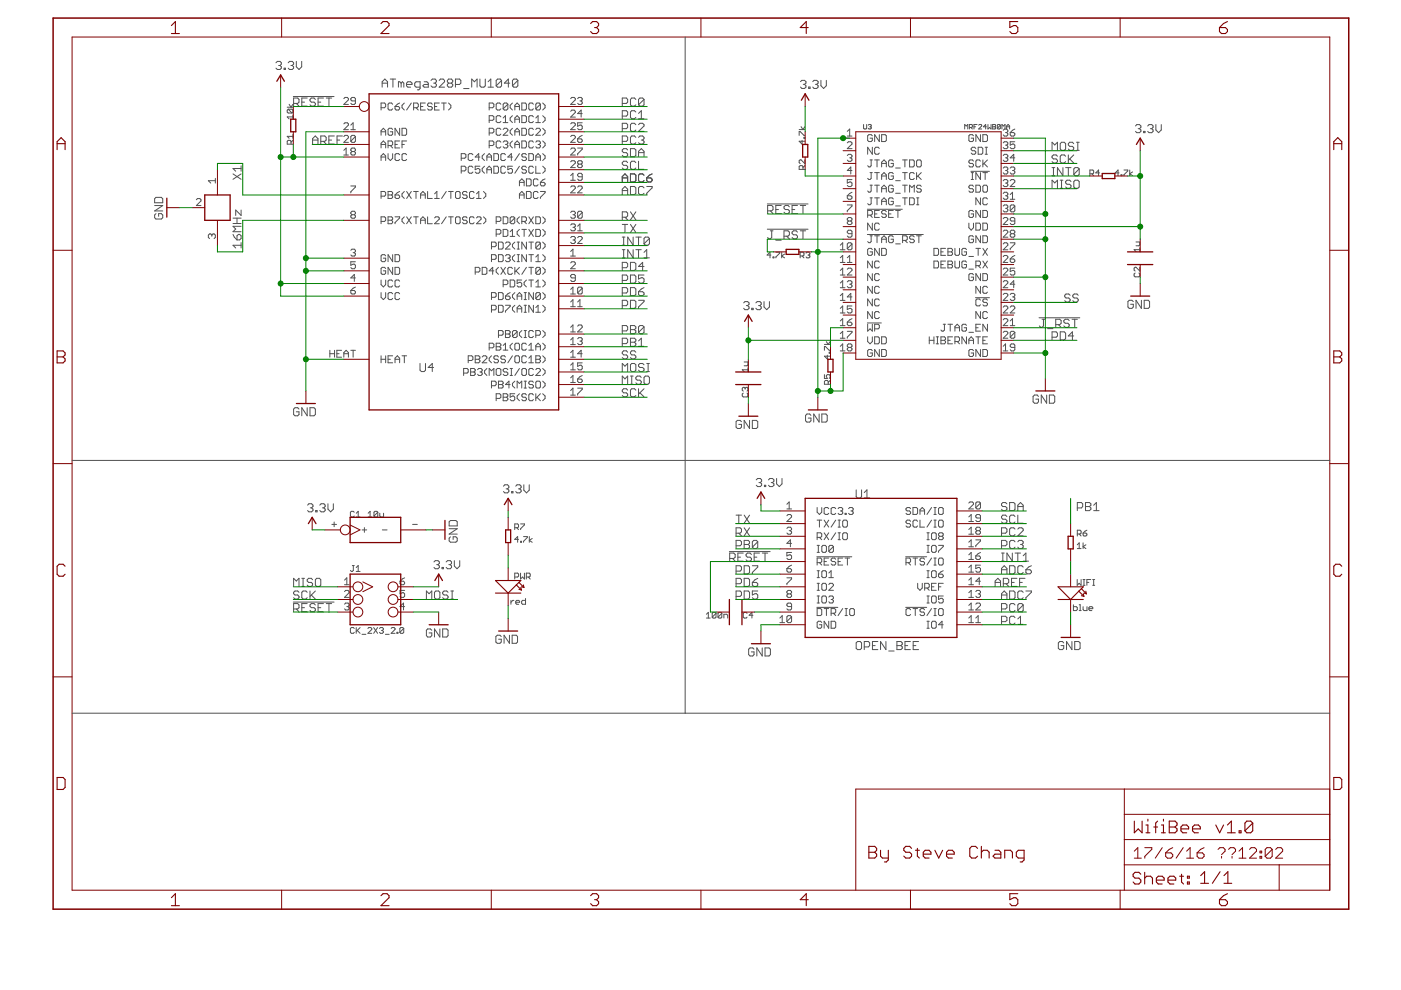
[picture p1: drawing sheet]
<svg xmlns="http://www.w3.org/2000/svg" width="297mm" height="210mm" viewBox="0 0 297 210" stroke-linecap="round" stroke-linejoin="round" font-family="sans-serif">
<g fill="none" stroke="#505050" stroke-width=".21">
<path d="M58.5 13.3l.3-.3h.6l.2 .3v.3l-.2 .3M59.1 13.9h.3M59.4 13.9l.2 .3v.3l-.2 .2h-.6l-.3-.2M60.2 14.5h.3v.2h-.3zM61.1 13.3l.3-.3h.6l.3 .3v.3l-.3 .3M61.7 13.9h.3M62 13.9l.3 .3v.3l-.3 .2h-.6l-.3-.2M62.8 13v1.2l.6 .5 .6-.5v-1.2M81 18.5v-1.2l.6-.5 .6 .5v1.2M81 17.6h1.2M82.7 16.8h1.2M83.3 16.8v1.7"/>
<path d="M85 17.6l-.2-.3h-.3v1.2M85 17.6v.9M85 17.6l.3-.3 .3 .3v.9M86.2 17.9h1.2v-.3l-.3-.3h-.6l-.3 .3v.6l.3 .3h.6M89.1 18.5h-.9l-.3-.3v-.6l.3-.3h.9v1.5l-.3 .2h-.3M89.9 17.3h.6l.3 .3v.9h-.9l-.2-.3 .2-.3h.9M91.4 17.1l.3-.3h.5l.3 .3v.2l-.3 .3M91.9 17.6h.3M92.2 17.6l.3 .3v.3l-.3 .3h-.5l-.3-.3M93.1 17.1l.3-.3h.6l.3 .3v.2l-1.2 1.2h1.2M95.1 17.6h.6M95.1 17.6l-.3-.3v-.2l.3-.3h.6l.3 .3v.2l-.3 .3"/>
<path d="M95.1 17.6l-.3 .3v.3l.3 .3h.6l.3-.3v-.3l-.3-.3M96.6 17.9h.8l.3-.3v-.5l-.3-.3h-.8v1.7M98.3 18.8h1.1M100 18.5v-1.7l.6 .5 .6-.5v1.7M101.7 16.8v1.4l.3 .3h.6l.3-.3v-1.4M103.5 18.5h1.1M103.5 17.3l.6-.5v1.7M106.3 17.1l-.2-.3h-.6l-.3 .3v1.1M106.3 17.1v1.1l-.2 .3h-.6l-.3-.3M106.3 17.1l-1.1 1.1M108.1 17.6h-1.2l.9-.8v1.7M109.8 17.1l-.3-.3h-.6l-.3 .3v1.1"/>
<path d="M109.8 17.1v1.1l-.3 .3h-.6l-.3-.3M109.8 17.1l-1.2 1.1M145.3 7.9v143.3M169.7 17.3l.3-.3h.6l.3 .3v.3l-.3 .3M170.3 17.9h.3M170.6 17.9l.3 .3v.3l-.3 .3h-.6l-.3-.3M171.4 18.5h.3v.3h-.3zM172.3 17.3l.3-.3h.6l.3 .3v.3l-.3 .3M172.9 17.9h.3M173.2 17.9l.3 .3v.3l-.3 .3h-.6l-.3-.3M174.1 17v1.2l.5 .6 .6-.6v-1.2M45.7 38.3h-1.5l.5 .5"/>
<path d="M45.7 37.8v1M49.4 36.9l1.7 1.1M51.1 35.2v1.1M51.1 35.7h-1.7l.6 .6M51.1 36.9l-1.7 1.1M60.9 22.7h1.2M61.1 23.2h.8l.2 .2v.4l-.2 .2M61.1 23.2l-.2 .2v.4l.2 .2h.8M61.1 23.2l.8 .8M61.3 22.1l.4 .6 .4-.6M61.7 30.6v-.6l-.2-.2h-.4l-.2 .2v.6h1.2M62.1 24.8h-1.2l.4 .4"/>
<path d="M62.1 24.4v.8M62.1 28.5v.8M62.1 29.8l-.4 .4M62.1 28.9h-1.2l.4 .4M62.2 20.5h8.6M62.3 21.9h.8l.3-.2v-.6l-.3-.3h-.8v1.7M62.8 21.9l.6 .6M64 21.7h.6M65.1 20.8h-1.1v1.7h1.1M66.3 30.5v-1.1l.5-.6 .6 .6v1.1M66.3 29.7h1.1M66.9 21.1l-.3-.3h-.6l-.3 .3v.3l.3 .3h.6l.3 .2v.3l-.3 .3h-.6l-.3-.3"/>
<path d="M67.4 21.7h.6M68 30h.9l.3-.3v-.6l-.3-.3h-.9v1.7M68.6 20.8h-1.2v1.7h1.2M68.6 30l.6 .5M69.2 20.8h1.1M69.7 29.7h.6M69.7 20.8v1.7M70.9 28.8h-1.2v1.7h1.2M71.5 29.7h.5M72.6 28.8h-1.1v1.7M72.9 29l.3-.3h.4l.3 .3v.2l-1 1h1M72.9 26.3l.3-.3h.4l.3 .3v.2l-1 1h1"/>
<path d="M72.9 20.9l.3-.2h.4l.3 .2v.3l-1 .9h1M72.9 31.9l.5-.5v1.5M72.9 32.9h1M74.4 39.4h1v.3l-1 1v.2M74.4 27.5h1M74.4 26.5l.5-.5v1.5M74.6 32.1l-.2-.2v-.3l.2-.2h.5l.3 .2-.3 .5M74.6 32.1l-.2 .3v.2l.2 .3h.5l.3-.3v-.2l-.3-.3M74.6 32.1h.5M75.4 29l-.3-.3h-.5l-.2 .3v.9M75.4 21.4h-.8l-.2-.2v-.3l.2-.2h.5l.3 .2v1l-.3 .2h-.5l-.2-.2M75.4 29v.9l-.3 .3h-.5l-.2-.3"/>
<path d="M75.4 29l-1 .9M80.8 34v-.9l.5-.5 .5 .5v.9M80.8 22.8h.7l.3-.2v-.5l-.3-.3h-.7v1.5M80.8 28.7v-1l.5-.5 .5 .5v1M80.8 31.4v-1l.5-.5 .5 .5v1M80.8 27.9h1M80.8 30.6h1M80.8 33.3h1M82.3 32.6v.9l.5 .5 .4-.5v-.9M82.3 30.9h.7l.2-.3v-.5l-.2-.2h-.7v1.5M82.8 30.9l.4 .5M83.2 27.5l-.2-.3h-.5l-.2 .3v.9l.2 .3h.5l.2-.3v-.5h-.4"/>
<path d="M83.2 22.1l-.2-.3h-.5l-.2 .3v1l.2 .2h.5l.2-.2M83.8 22.6h.7l.2 .5-.2 .2h-.5l-.2-.2zM83.8 30.6h.4M84.7 27.2v1.5l-.9-1.5v1.5M84.7 29.9h-.9v1.5h.9M84.7 32.8l-.2-.2h-.5l-.2 .2v1l.2 .2h.5l.2-.2M84.7 21.8l-.9 .8M85.2 27.2h.8l.2 .3v.9l-.2 .3h-.8zM85.2 30.6h.5M85.7 21.8l-.5 .5v.5l.5 .5M86.2 29.9h-1v1.5M86.2 32.8l-.2-.2h-.5l-.3 .2v1l.3 .2h.5l.2-.2"/>
<path d="M87.2 21.8l-1 1.5M87.7 22.8h.7l.3-.2v-.5l-.3-.3h-.7v1.5M88.2 22.8l.5 .5M89.2 22.6h.5M90.2 21.8h-1v1.5h1M91.7 22.1l-.3-.3h-.5l-.2 .3v.2l.2 .3h.5l.3 .2v.3l-.3 .2h-.5l-.2-.2M92.1 22.6h.5M93.1 21.8h-1v1.5h1M93.6 21.8h1M94.1 21.8v1.5M95.1 21.8l.5 .5v.5l-.5 .5M97.8 33.5h.7l.3-.2v-.5l-.3-.2h-.7v1.4"/>
<path d="M97.8 36.2h.7l.3-.2v-.5l-.3-.3h-.7v1.5M100.3 32.8l-.3-.2h-.5l-.2 .2v1l.2 .2h.5l.3-.2M100.3 35.5l-.3-.3h-.5l-.2 .3v1l.2 .2h.5l.3-.2M101.7 35.2h-.9v.8l.5-.3h.2l.2 .3v.5l-.2 .2h-.5l-.2-.2M101.7 33.3h-.9l.7-.7v1.4M102.7 32.6l-.5 .5v.4l.5 .5M102.7 35.2l-.5 .5v.5l.5 .5M103.2 33.3h1M103.2 34v-.9l.5-.5 .5 .5v.9M103.2 36.7v-1l.5-.5 .5 .5v1M103.2 36h1M103.7 28.2h.8l.2-.3v-.4l-.2-.3h-.8v1.5"/>
<path d="M103.7 25.5h.8l.2-.2v-.5l-.2-.3h-.8v1.5M103.7 30.9h.8l.2-.3v-.5l-.2-.2h-.8v1.5M103.7 22.8h.8l.2-.2v-.5l-.2-.3h-.8v1.5M104.7 32.6h.8l.2 .2v1l-.2 .2h-.8zM104.7 35.2h.8l.2 .3v1l-.2 .2h-.8zM106.2 22.1l-.3-.3h-.4l-.3 .3v1l.3 .2h.4l.3-.2M106.2 24.8l-.3-.3h-.4l-.3 .3v1l.3 .2h.4l.3-.2M106.2 27.5l-.3-.3h-.4l-.3 .3v.9l.3 .3h.4l.3-.3M106.2 30.1l-.3-.2h-.4l-.3 .2v1l.3 .3h.4l.3-.3M106.7 27.5l.2-.3h.5l.3 .3v.2l-1 1h1M106.7 30.1l.2-.2h.5l.3 .2v.3l-.3 .2M106.7 25l.5-.5v1.5"/>
<path d="M106.7 26h1M107.2 32.8l-.3-.2h-.5l-.2 .2v1l.2 .2h.5l.3-.2M107.2 35.5l-.3-.3h-.5l-.2 .3v1l.2 .2h.5l.3-.2M107.2 30.6h.2M107.4 30.6l.3 .3v.2l-.3 .3h-.5l-.2-.3M107.7 22.1l-.3-.3h-.5l-.2 .3v1M107.7 22.1v1l-.3 .2h-.5l-.2-.2M107.7 22.1l-1 1M108.6 35.2h-.9v.8l.5-.3h.2l.2 .3v.5l-.2 .2h-.5l-.2-.2M108.6 21.8l-.4 .5v.5l.4 .5M108.6 24.5l-.4 .5v.5l.4 .5M108.6 27.2l-.4 .5v.5l.4 .5"/>
<path d="M108.6 29.9l-.4 .5v.5l.4 .5M108.6 33.3h-.9l.7-.7v1.4M109.2 23.3v-1l.4-.5 .5 .5v1M109.2 26v-1l.4-.5 .5 .5v1M109.2 28.7v-1l.4-.5 .5 .5v1M109.2 31.4v-1l.4-.5 .5 .5v1M109.2 27.9h.9M109.2 30.6h.9M109.2 25.3h.9M109.2 22.6h.9M110.1 39.4v-1l.5-.5 .5 .5v1M110.1 38.7h1"/>
<path d="M110.1 35.2l-.9 1.5M110.1 32.6l-.9 1.4M110.6 27.2h.8l.2 .3v.9l-.2 .3h-.8zM110.6 21.8h.8l.2 .3v1l-.2 .2h-.8zM110.6 24.5h.8l.2 .3v1l-.2 .2h-.8zM110.6 29.9h.8l.2 .2v1l-.2 .3h-.8zM111.6 32.8l-.2-.2h-.5l-.3 .2v.3l.3 .2h.5l.2 .2v.3l-.2 .2h-.5l-.3-.2M111.6 35.5l-.2-.3h-.5l-.3 .5 .3 .3h.5l.2 .2v.3l-.2 .2h-.5l-.3-.2M111.6 37.9h.8l.2 .3v1l-.2 .2h-.8zM112.1 32.6h.7l.3 .2v1l-.3 .2h-.7zM113.1 27.5l-.3-.3h-.4l-.3 .3v.9l.3 .3h.4l.3-.3M113.1 22.1l-.3-.3h-.4l-.3 .3v1l.3 .2h.4l.3-.2"/>
<path d="M113.1 24.8l-.3-.3h-.4l-.3 .3v1l.3 .2h.4l.3-.2M113.1 30.1l-.3-.2h-.4l-.3 .2v1l.3 .3h.4l.3-.3M113.1 35.5l-.3-.3h-.4l-.3 .3v1l.3 .2h.4l.3-.2M113.6 27.5l.2-.3h.5l.3 .3v.2l-1 1h1M113.6 34v-.9l.5-.5 .5 .5v.9M113.6 35.2v1.5h1M113.6 30.1l.2-.2h.5l.3 .2v.3l-.3 .2M113.6 33.3h1M113.6 25l.5-.5v1.5M113.6 26h1M114.1 38.2l-.3-.3h-.5l-.2 .3v1l.2 .2h.5l.3-.2M114.1 30.6h.2"/>
<path d="M114.3 30.6l.3 .3v.2l-.3 .3h-.5l-.2-.3M114.6 22.1l-.3-.3h-.5l-.2 .3v1M114.6 38.7h.7l.3 .2v.3l-.3 .2h-.5l-.2-.2zM114.6 22.1v1l-.3 .2h-.5l-.2-.2M114.6 22.1l-1 1M115.1 21.8l.5 .5v.5l-.5 .5M115.1 24.5l.5 .5v.5l-.5 .5M115.1 27.2l.5 .5v.5l-.5 .5M115.1 29.9l.5 .5v.5l-.5 .5M115.1 32.6l.5 .5v.4l-.5 .5M115.1 35.2l.5 .5v.5l-.5 .5M115.6 37.9l-.5 .3-.5 .5"/>
<path d="M121 29l.2-.3h.5l.3 .3v.2l-1 1h1M121 23.6l.2-.3h.5l.3 .3v.2l-1 1h1M121 37.2l.5-.5v1.5M121 39.7l.2-.3h.5l.3 .3v.2l-1 1h1M121 20.9l.2-.2h.5l.3 .2v.3l-1 .9h1M121 26.3l.2-.3h.5l.3 .3v.2l-1 1h1M121 31.6l.2-.2h.5l.3 .2v.3l-1 1h1M121 34.3l.2-.2h.5l.3 .2v.3l-1 .9h1M121 38.2h1M122.5 20.9l.2-.2h.5l.2 .2v.3l-.2 .2M122.5 29.4h.7l.2 .5-.2 .3h-.5l-.2-.3zM122.5 31.4h.9v.2l-.9 1v.3"/>
<path d="M122.5 39.7l.2-.3h.5l.2 .3v.2l-.9 1h.9M122.7 34.8l-.2-.2v-.3l.2-.2h.5l.2 .2v.3l-.2 .2M122.7 34.8l-.2 .3v.2l.2 .2h.5l.2-.2-.2-.5M122.7 34.8h.5M123 21.4h.2M123.2 21.4l.2 .3v.2l-.2 .2h-.5l-.2-.2M123.4 26h-.9v.8l.5-.3h.2l.2 .3v.5l-.2 .2h-.5l-.2-.2M123.4 37.5h-.7l-.2-.3v-.2l.2-.3h.5l.2 .3v1l-.2 .2h-.5l-.2-.2M123.4 24.1h-.9l.7-.8v1.5M123.4 28.7l-.9 .7M131.9 30h.9l.3-.3v-.6l-.3-.3h-.9v1.7M131.9 27.3h.9l.3-.3v-.6l-.3-.3h-.9v1.8"/>
<path d="M131.9 38.6v-1.2l.6-.5 .6 .5v1.2M131.9 21.9h.9l.3-.2v-.6l-.3-.3h-.9v1.7M131.9 24.6h.9l.3-.3v-.6l-.3-.2h-.9v1.7M131.9 37.7h1.2M133.1 31.8l-.3-.3h-.6l-.3 .3v.3l.3 .3h.6l.3 .3v.2l-.3 .3h-.6l-.3-.3M133.1 34.5l-.3-.3h-.6l-.3 .3v.3l.3 .3h.6l.3 .2v.3l-.3 .3h-.6l-.3-.3M133.7 31.5h.8l.3 .3v1.1l-.3 .3h-.8zM133.7 36.9h.8l.3 .2v1.2l-.3 .3h-.8zM133.7 39.5h.8l.3 .3v1.2l-.3 .3h-.8zM134.8 26.4l-.3-.3h-.6l-.2 .3v1.2l.2 .3h.6l.3-.3M134.8 29.1l-.3-.3h-.6l-.2 .3v1.2l.2 .2h.6l.3-.2M134.8 34.5l-.3-.3h-.6l-.2 .3v1.1l.2 .3h.6l.3-.3"/>
<path d="M134.8 21.1l-.3-.3h-.6l-.2 .3v1.1l.2 .3h.6l.3-.3M134.8 23.7l-.3-.2h-.6l-.2 .2v1.2l.2 .3h.6l.3-.3M135.4 26.4l.3-.3h.5l.3 .3v.3l-1.1 1.2h1.1M135.4 29.1l.3-.3h.5l.3 .3v.3l-.3 .3M135.4 33.2v-1.1l.6-.6 .5 .6v1.1M135.4 34.2v1.7h1.1M135.4 32.4h1.1M135.4 24l.6-.5v1.7M135.4 25.2h1.1M136 29.7h.2M136.2 29.7l.3 .3v.3l-.3 .2h-.5l-.3-.2M136.5 37.1l-.3-.2h-.5l-.3 .2v1.2l.3 .3h.5l.3-.3"/>
<path d="M136.5 39.8l-.3-.3h-.5l-.3 .3v1.2l.3 .3h.5l.3-.3M136.5 21.1l-.3-.3h-.5l-.3 .3v1.1M136.5 21.1v1.1l-.3 .3h-.5l-.3-.3M136.5 21.1l-1.1 1.1M137.1 37.7h.9l.3 .3v.3l-.3 .3h-.6l-.3-.3zM137.1 39.5h1.2v.3l-1.2 1.2v.3M138.3 36.9l-.6 .2-.6 .6M169.4 28.7v-.8h.3l.8 .8h.1M169.4 27.5h1.2M169.8 26.9l.4 .6 .4-.6M170.1 29.8v.8l-.7-.6h1.2M170.2 35.9v-.6l-.1-.2h-.4l-.3 .2v.6h1.2"/>
<path d="M170.5 29.1h.1v.2h-.1zM170.6 33.9v.8l-.8-.8-.4 .2v.4l.3 .2M170.6 35.1l-.4 .4M179.6 33l.3-.3h.5l.2 .3v.2l-.2 .3M179.6 27.9l.5-.5v1.5M179.6 28.9h1M179.6 30.3l.3-.2h.5l.2 .2v.2l-1 1h1M180.1 33.5h.3M180.4 33.5l.2 .2v.3l-.2 .2h-.5l-.3-.2M180.6 38.1h-1v.7l.8-.2 .2 .2v.5l-.2 .3h-.5l-.3-.3M180.6 36.2h-1l.8-.8v1.5M183.1 26.4v.8l.2 .1 .4-.1v-.8"/>
<path d="M184.1 26.5l.5-.1 .1 .1-.1 .4M184.4 26.9h.2M184.5 33.9h.5M184.5 36.6h.5M184.5 39.3h.5M184.6 26.9l.1 .1-.1 .3-.5-.1M184.7 33.9v1.2l-.2 .3h-.3l-.2-.3M184.7 36.6v1.2l-.2 .3-.5-.3M184.7 39.3v1.2l-.2 .2h-.3l-.2-.2M185 28.8l-.3-.2h-.5l-.2 .2v1l.2 .2h.5l.3-.2v-.5h-.5M185 31.2v1.5l-1-1.5v1.5M185.4 33.9h1"/>
<path d="M185.4 36.6h1M185.4 39.3h1M185.9 33.9v1.5M185.9 36.6v1.5M185.9 39.3v1.4M186.4 28.6v1.4l-1-1.4v1.4M186.4 31.5l-.2-.3h-.5l-.3 .3v.9l.3 .3h.5l.2-.3M186.9 28.6h.8l.2 .2v1l-.2 .2h-.8zM186.9 35.4v-1l.5-.5 .5 .5v1M186.9 38.1v-1l.5-.5 .5 .5v1M186.9 34.6h1M186.9 37.3h1"/>
<path d="M189.4 34.2l-.3-.3h-.4l-.3 .3v.9l.3 .3h.4l.3-.3v-.5h-.5M189.4 36.8l-.3-.2h-.4l-.3 .2v1l.3 .3h.4l.3-.3v-.5h-.5M189.4 39.5l-.3-.2h-.4l-.3 .2v1l.3 .2h.4l.3-.2v-.5h-.5M189.9 35.6h1M189.9 38.3h1M191.4 33.9h1M191.4 36.6h1M191.4 39.3h1M191.9 33.9v1.5M191.9 36.6v1.5M191.9 39.3v1.4M192.8 33.9h.8l.2 .3v.9l-.2 .3h-.8z"/>
<path d="M193.8 36.8l-.2-.2h-.5l-.3 .2v1l.3 .3h.5l.2-.3M194.3 36.6v1.5M194.6 33.9h.5l.2 .3v.9l-.2 .3h-.5l-.3-.3v-.9zM194.6 37.3l.7 .8M195.3 39.5l-.2-.2h-.5l-.3 .2v.3l.3 .2h.5l.2 .3v.2l-.2 .2h-.5l-.3-.2M195.3 36.6l-1 1M204.5 27.3v-.9l.4 .3 .3-.3v.9M205.5 27h.5l.2-.5-.2-.1h-.5v.9M205.8 27l.4 .3M205.8 36.3h4M205.9 38.1h.5M205.9 36.6h.5"/>
<path d="M206.2 36.6v1.5M206.4 28.8l-.2-.2h-.5l-.3 .2v1l.3 .2h.5l.2-.2v-.5h-.5M206.4 34.2l-.2-.3h-.5l-.3 .5 .3 .2h.5l.2 .3v.2l-.2 .3h-.5l-.3-.3M206.4 39.5l-.2-.2h-.5l-.3 .5 .3 .2h.5l.2 .5-.2 .2h-.5l-.3-.2M206.5 26.9h.3M206.9 31.5l-.2-.3h-.5l-.3 .3v.2l.3 .3h.5l.2 .2-.2 .5h-.5l-.3-.3M206.9 39.3h.7l.3 .2v1l-.3 .2h-.7zM207.2 26.4h-.7v.9M207.4 31.2h.7l.3 .3v.9l-.3 .3h-.7zM207.5 26.5l.2-.1 .4 .1-.6 .8h.6M207.9 28.6v1.4l-1-1.4v1.4M207.9 36.6v1.5l-1-1.5v1.5"/>
<path d="M207.9 34.2l-.3-.3h-.5l-.2 .3v.9l.2 .3h.5l.3-.3M208.4 28.6h.7l.3 .2v1l-.3 .2h-.7zM208.4 36.6h1M208.4 33.9v1.5M208.6 39.3h.5l.3 .2v1l-.3 .2h-.5l-.2-.2v-1zM208.6 34.6l.8 .8M208.9 31.2h.5M208.9 32.7h.5M208.9 36.6v1.5M209.1 31.2v1.5M209.1 26.9h-.6l.5-.5v.9M209.4 33.9l-1 1"/>
<path d="M209.5 26.4v.9l.3-.3 .3 .3v-.9M210.5 26.4h.4l.2 .1-.2 .4 .2 .3-.2 .1h-.4zM210.5 26.9h.4M212.1 26.5l-.2-.1-.4 .1v.7M212.1 26.5v.7l-.2 .1-.4-.1M212.1 26.5l-.6 .7M212.4 27.3v-.9l.3 .3 .4-.3v.9M212.7 27.6l.2-.2h.5l.3 .2-.3 .5M212.7 33l.2-.3h.5l.3 .3-.3 .5M212.7 30.3l.2-.2h.5l.3 .2v.2l-.3 .3M212.7 35.6l.2-.2h.5l.3 .2-.3 .6M212.7 38.3l.2-.2h.5l.3 .2v.3l-.3 .2"/>
<path d="M213.2 33.5h.2M213.2 36.2h.2M213.2 38.8h.2M213.2 30.8h.2M213.2 28.1h.2M213.4 26.9h.7M213.4 27.3v-.6l.3-.3 .4 .3v.6M213.4 28.1l.3 .2-.3 .6h-.5l-.2-.3M213.4 30.8l.3 .2v.3l-.3 .2h-.5l-.2-.2M213.4 33.5l.3 .2-.3 .5h-.5l-.2-.2M213.4 38.8l.3 .3-.3 .5h-.5l-.2-.3M213.4 36.2l.3 .2-.3 .5h-.5l-.2-.3"/>
<path d="M214.2 28.1h.7l.3 .2v.3l-.3 .3h-.5l-.2-.3zM214.2 35.6l.2-.2h.5l.3 .2-.3 .6M214.2 38.3l.2-.2h.5l.3 .2v.3l-1 1h1M214.7 36.2h.2M214.9 36.2l.3 .2-.3 .5h-.5l-.2-.3M215.2 30.1h-1v.7l.5-.3h.2l.3 .3v.5l-.3 .2h-.5l-.2-.2M215.2 33.5h-1l.7-.8v1.5M215.2 27.4l-1 .7M223.1 37.3h.5M223.1 35.5h.5M223.1 31.9v-1.7l.5 .5 .6-.5v1.7M223.1 39.9v-1.7l.5 .6 .6-.6v1.7"/>
<path d="M223.4 35.5v1.8M224.2 33.1l-.3-.2h-.5l-.3 .2v.3l.3 .3h.5l.3 .3v.3l-.3 .3h-.5l-.3-.3M224.8 38.2h.6M224.8 39.9h.6M225.1 30.2h.5l.3 .3v1.1l-.3 .3h-.5l-.3-.3v-1.1zM225.1 38.2v1.7M225.4 35.5v1.8l-1.2-1.8v1.8M225.9 33.1l-.3-.2h-.5l-.3 .2v1.2l.3 .3h.5l.3-.3M225.9 35.5h1.2M226.5 32.9v1.7M226.5 35.5v1.8M226.8 33.7l.8 .9"/>
<path d="M227.1 38.5l-.3-.3h-.6l-.3 .3v.3l.3 .3h.6l.3 .2v.3l-.3 .3h-.6l-.3-.3M227.6 32.9l-1.1 1.1M227.6 30.5l-.2-.3h-.6l-.3 .3v.2l.3 .3h.6l.2 .3v.3l-.2 .3h-.6l-.3-.3M227.9 38.2h.6l.3 .3v1.1l-.3 .3h-.6l-.2-.3v-1.1zM228.2 30.2h.6M228.2 31.9h.6M228.5 30.2v1.7M228.8 35.8v1.2l-.3 .3h-.6l-.2-.3M228.8 35.8l-.3-.3h-.6l-.2 .3v1.2M228.8 35.8l-1.1 1.2M231.1 36.9h.6l.2-.2v-.4l-.2-.3h-.6v1.3M231.5 36.9l.4 .4"/>
<path d="M233.1 36.7h-.8l.6-.7v1.3M237.3 36.7h-.8l.5-.7v1.3M237.7 37.1h.2v.2h-.2zM238.3 36h.8v.3l-.8 .8v.2M239.5 36v1.3M240.1 36.4l-.6 .5 .6 .4M240.7 26.7l.3-.3h.6l.3 .3v.3l-.3 .3M241.3 27.3h.3M241.6 27.3l.3 .3v.3l-.3 .2h-.6l-.3-.2M242.5 27.9h.3v.2h-.3zM243.3 26.7l.3-.3h.6l.3 .3v.3l-.3 .3M243.9 27.3h.3"/>
<path d="M244.2 27.3l.3 .3v.3l-.3 .2h-.6l-.3-.2M245.1 26.4v1.2l.5 .5 .6-.5v-1.2M32.8 43.6h1.7l-1.7 1.1h1.7M33.1 45.3l-.3 .3v.6l.3 .2h1.1l.3-.2v-.6l-.3-.3h-.6v.6M33.1 41.8h1.1l.3 .3v.9h-1.7v-.9zM41.6 42.4l.3-.3h.5l.2 .3v.2l-1 1h1M44.9 49.8l-.2-.2h-.3l-.2 .2v.5l.2 .3M44.9 49.8l.3-.2h.2l.3 .2v.5l-.3 .3M44.9 49.8v.3M49.4 49.7l.3 .6 .5 .6M49.4 47.4h1.7M49.4 46.2h1.7"/>
<path d="M50.2 50l.3-.3h.3l.3 .3v.6l-.3 .3h-.6zM50.2 46.2v1.2M51.1 52h-1.7l.6 .6M51.1 44.5v1.2l-1.1-1.2v1.2M51.1 51.4v1.2M51.1 48h-1.7l.6 .6-.6 .5h1.7M74.4 53.1l.2-.3h.5l.3 .3-.3 .5M74.6 45.5l-.2 .3v.2l.2 .3h.5l.3-.3v-.2l-.3-.3M74.6 45.5l-.2-.2v-.3l.2-.2h.5l.3 .2-.3 .5M74.6 45.5h.5M74.9 53.6h.2M75.1 53.6l.3 .2v.3l-.3 .2h-.5l-.2-.2"/>
<path d="M75.4 55.5h-1v.7l.5-.2h.2l.3 .2v.5l-.3 .3h-.5l-.2-.3M75.4 58.9h-1l.7-.7v1.5M80.8 41.6h.7l.3-.3v-.4l-.3-.3h-.7v1.5M80.8 46.9h.7l.3-.2v-.5l-.3-.2h-.7v1.4M80.8 59.4v.9l.5 .5 .5-.5v-.9M81.8 54.3l-.3-.3h-.5l-.2 .3v.9l.2 .3h.5l.3-.3v-.5h-.5M81.8 56.9l-.3-.2h-.5l-.2 .2v1l.2 .3h.5l.3-.3v-.5h-.5M82.3 46h.7l.2 .2v.3l-.2 .2 .2 .5-.2 .2h-.7zM82.3 40.6h.7l.2 .3v.2l-.2 .2 .2 .5-.2 .3h-.7zM82.3 46.7h.7M82.3 41.3h.7M83.2 59.6l-.2-.2h-.5l-.2 .2v1l.2 .2h.5l.2-.2"/>
<path d="M83.2 54v1.5l-.9-1.5v1.5M83.2 56.7v1.5l-.9-1.5v1.5M83.8 41.3h.7l.2 .5-.2 .3h-.5l-.2-.3zM83.8 46h.9v.2l-.9 1v.2M83.8 54h.7l.2 .3v.9l-.2 .3h-.7zM83.8 56.7h.7l.2 .2v1l-.2 .3h-.7zM84.7 59.6l-.2-.2h-.5l-.2 .2v1l.2 .2h.5l.2-.2M84.7 40.6l-.9 .7M85.7 46l-.5 .5v.4l.5 .5M85.7 40.6l-.5 .5v.5l.5 .5M86.2 46l1 1.4M86.2 40.6l1 1.5"/>
<path d="M87.2 46l-1 1.4M87.2 40.6l-1 1.5M87.7 46h1M87.7 40.6h1M88.2 40.6v1.5M88.2 46v1.4M89.2 46.7h1M89.2 42.1v-1l.5-.5 .5 .5v1M89.2 47.4v-.9l.5-.5 .5 .5v.9M89.2 41.3h1M90.7 46v1.4h1M90.7 40.6v1.5h1"/>
<path d="M92.1 46.2l.3-.2h.5l.2 .2v.3l-1 .9h1M92.1 42.1h1M92.1 41.1l.5-.5v1.5M94.6 46l-1 1.4M94.6 40.6l-1 1.5M95.1 46h1M95.1 40.6h1M95.6 40.6v1.5M95.6 46v1.4M96.6 46.2l.2-.2h.5l.3 .2v1l-.3 .2h-.5l-.2-.2zM96.8 40.6h.5l.3 .3v.9l-.3 .3h-.5l-.2-.3v-.9zM99 46.2l-.2-.2h-.5l-.2 .2v.3l.2 .2h.5l.2 .2v.3l-.2 .2h-.5l-.2-.2"/>
<path d="M99 40.9l-.2-.3h-.5l-.2 .3v.2l.2 .2h.5l.2 .3v.2l-.2 .3h-.5l-.2-.3M100.5 46.2l-.2-.2h-.5l-.3 .2v1l.3 .2h.5l.2-.2M100.5 40.9l-.2-.3h-.5l-.3 .3v.9l.3 .3h.5l.2-.3M100.8 57.7h.7l.2-.3v-.5l-.2-.2h-.7v1.5M101 46.2l.3-.2h.5l.2 .2v.3l-1 .9h1M101 42.1h1M101 41.1l.5-.5v1.5M102.2 56.7h.8l.2 .2v1l-.2 .3h-.8zM102.5 46l.5 .5v.4l-.5 .5M102.5 40.6l.5 .5v.5l-.5 .5M104.2 52.3h.7l.3-.2v-.5l-.3-.3h-.7v1.5M104.2 55h.7l.3-.3v-.4l-.3-.3h-.7v1.5"/>
<path d="M104.7 57.4h-1l.8-.7v1.5M105.2 46.9h.7l.3-.2v-.5l-.3-.2h-.7v1.4M105.2 49.6h.7l.3-.2v-.5l-.3-.3h-.7v1.5M105.7 56.7l-.5 .5v.5l.5 .5M105.7 51.3h.7l.3 .3v1l-.3 .2h-.7zM105.7 54h.7l.3 .3v.9l-.3 .3h-.7zM106.2 56.7l1 1.5M106.7 48.6h.7l.3 .3v1l-.3 .2h-.7zM106.7 46h.7l.3 .2v1l-.3 .2h-.7zM107.2 51.6l.2-.3h.5l.3 .3v.2l-1 1h1M107.2 54.3l.2-.3h.5l.3 .3v.2l-.3 .2M107.2 56.7l-1 1.5"/>
<path d="M107.7 54.7h.2M107.9 54.7l.3 .3v.2l-.3 .3h-.5l-.2-.3M108.2 49.1l.4-.5v1.5M108.2 59.4h.7l.2 .2v1l-.2 .2h-.7zM108.2 50.1h.9M108.6 56.9l-.2-.2h-.5l-.2 .2v1l.2 .3h.5l.2-.3M109.1 46.2l-.2-.2h-.5l-.2 .2v1M109.1 46.2v1l-.2 .2h-.5l-.2-.2M109.1 46.2l-.9 1M109.2 51.3l-.6 .5v.5l.6 .5M109.2 54l-.6 .5v.5l.6 .5M109.2 56.7v1.5"/>
<path d="M109.4 57.4l.7 .8M109.6 51.3h.5M109.6 54h.5M109.6 55.5h.5M109.6 52.8h.5M109.9 51.3v1.5M109.9 54v1.5M110.1 42.1v-1l.5-.5 .5 .5v1M110.1 46l-.5 .5v.4l.5 .5M110.1 48.6l-.5 .5v.5l.5 .5M110.1 41.3h1M110.1 56.7l-.9 1"/>
<path d="M110.6 59.4h-1v.7l.5-.2h.3l.2 .2v.5l-.2 .2h-.5l-.3-.2M110.6 46.9h.8l.2-.2v-.5l-.2-.2h-.8v1.4M110.6 48.6h1M111.1 48.6v1.5M111.1 46.9l.5 .5M111.6 51.3v1.5l-1-1.5v1.5M111.6 54v1.5l-1-1.5v1.5M111.6 40.6h.8l.2 .3v.9l-.2 .3h-.8zM111.6 59.4l-.5 .5v.4l.5 .5M111.6 56.7l-1 1.5M112.1 51.3h1M112.1 54h1"/>
<path d="M112.1 56.7h1M112.1 59.4h1M112.1 48.6l1 1.5M112.1 46l1 1.4M112.6 51.3v1.5M112.6 54v1.5M112.6 56.7v1.5M112.6 59.4v1.4M113.1 48.6l-1 1.5M113.1 46l-1 1.4M113.6 46h.7l.3 .2v1l-.3 .2h-.7zM113.6 48.6h.7l.3 .3v1l-.3 .2h-.7z"/>
<path d="M113.6 55.5h1M113.6 54.5l.5-.5v1.5M113.6 59.9l.5-.5v1.4M114.1 40.9l-.3-.3h-.5l-.2 .3v.9l.2 .3h.5l.3-.3M114.6 51.6l-.3-.3h-.5l-.2 .3v1M114.6 51.6v1l-.3 .2h-.5l-.2-.2M114.6 56.9l-.3-.2h-.5l-.2 .2v1M114.6 40.6h1v.3l-1 .9v.3M114.6 56.9v1l-.3 .3h-.5l-.2-.3M114.6 56.9l-1 1M114.6 51.6l-1 1M115.1 46l.5 .5v.4l-.5 .5"/>
<path d="M115.1 48.6l.5 .5v.5l-.5 .5M115.1 51.3l.5 .5v.5l-.5 .5M115.1 54l.5 .5v.5l-.5 .5M115.1 56.7l.5 .5v.5l-.5 .5M115.1 59.4l.5 .5v.4l-.5 .5M121 53.3l.5-.5v1.5M121 45l.2-.2h.5l.3 .2v.3l-.3 .2M121 55.8l.2-.3h.5l.3 .3v.2l-1 1h1M121 54.3h1M121 50.4l.2-.3h.5l.3 .3v.2l-.3 .3M121 47.7l.2-.2h.5l.3 .2v.3l-.3 .2M121.5 50.9h.2"/>
<path d="M121.5 45.5h.2M121.5 48.2h.2M121.7 45.5l.3 .3v.2l-.3 .3h-.5l-.2-.3M121.7 50.9l.3 .2v.3l-.3 .2h-.5l-.2-.2M121.7 48.2l.3 .3v.2l-.3 .2h-.5l-.2-.2M122 58.9h-.8l-.2-.2v-.3l.2-.2h.5l.3 .2v1l-.3 .3h-.5l-.2-.3M122.5 50.4l.2-.3h.5l.2 .3v.2l-.9 1h.9M122.5 48l.5-.5v1.4M122.5 48.9h.9M123.4 45v1l-.2 .3h-.5l-.2-.3M123.4 45l-.2-.2h-.5l-.2 .2v1M123.4 45l-.9 1"/>
<path d="M131.9 52h.6M131.9 54.7h.6M131.9 52.9h.6M131.9 47.6h1.2M131.9 59.5h.9l.3-.3v-.6l-.3-.3h-.9v1.7M131.9 46.1h.9l.3-.3v-.6l-.3-.3h-.9v1.7M131.9 41.3v-1.2l.6-.6 .6 .6v1.2M131.9 56.8h.9l.3-.3v-.6l-.3-.3h-.9v1.7M131.9 50.3h.6M131.9 40.4h1.2M132.2 50.3v1.7M132.2 52.9v1.8"/>
<path d="M132.5 46.1l.6 .5M132.5 47.6v1.7M133.7 55.6h.8l.3 .3v1.2l-.3 .2h-.8zM133.7 58.3h.8l.3 .3v1.1l-.3 .3h-.8zM133.7 44.9l1.1 1.7M133.7 47.6l1.1 1.7M134.2 50.3v1.7l-1.1-1.7v1.7M134.2 52.9v1.8l-1.1-1.8v1.8M134.8 52.9h1.2M134.8 50.3h1.2M134.8 44.9l-1.1 1.7M134.8 47.6l-1.1 1.7"/>
<path d="M135.4 50.3v1.7M135.4 52.9v1.8M136.5 54.7h1.2M136.5 58.3h-1.1v.9l.6-.3h.2l.3 .3v.5l-.3 .3h-.5l-.3-.3M136.5 53.5l.6-.6v1.8M136.5 56.5h-1.1l.8-.9v1.7M137.7 50.5v1.2l-.3 .3h-.6l-.3-.3M137.7 50.5l-.3-.2h-.6l-.3 .2v1.2M137.7 50.5l-1.2 1.2M162.7 43.2h8.6M162.7 48.6h8.6M162.8 44.7h.8l.3-.3v-.5l-.3-.3h-.8v1.7"/>
<path d="M163.3 48.9h.6M163.3 44.7l.6 .6M163.4 54.1h-.8l.7-.6v1.2M163.6 48.9v1.5l-.3 .3h-.3l-.2-.3M163.9 54.5h.2v.2h-.2zM164.5 44.4h.6M164.5 50.9h1.1M164.5 53.5h.8v.2l-.8 .8v.2M165.6 43.6h-1.1v1.7h1.1M165.7 53.5v1.2M166.2 50.1h.9l.3-.3v-.6l-.3-.3h-.9v1.8M166.3 53.9l-.6 .4 .6 .4"/>
<path d="M166.8 50.1l.6 .6M167.4 43.9l-.3-.3h-.6l-.3 .3v.2l.3 .3h.6l.3 .3v.3l-.3 .3h-.6l-.3-.3M167.9 44.4h.6M169.1 43.6h-1.2v1.7h1.2M169.1 49.2l-.3-.3h-.6l-.3 .3v.3l.3 .3h.6l.3 .3v.3l-.3 .3h-.6l-.3-.3M169.7 54.3h.6l.2-.2v-.4l-.2-.2h-.6v1.2M169.7 43.6h1.1M169.7 48.9h1.1M170.1 54.3l.4 .4M170.2 43.6v1.7M170.2 48.9v1.8M170.9 53.7l.2-.2h.4l.2 .2-.2 .4"/>
<path d="M171.3 54.1h.2M171.5 54.1l.2 .2-.2 .4h-.4l-.2-.2M178.2 53h1M178.2 52l.5-.5v1.5M178.2 54.7l.5-.5v1.4M178.2 57.3l.5-.4v1.4M178.2 55.6h1M178.2 58.3h1M179.6 54.7l.5-.5v1.4M179.6 41.5h.8l.2 .2v.3l-.2 .2h-.5l-.3-.2zM179.6 43.5h1v.2l-1 1v.2M179.6 57.1l.3-.2h.5l.2 .2v.2l-1 1h1"/>
<path d="M179.6 59.8l.3-.3h.5l.2 .3v.2l-.2 .3M179.6 55.6h1M179.9 46.9l-.3-.3v-.2l.3-.3h.5l.2 .3v.2l-.2 .3M179.9 46.9l-.3 .2v.2l.3 .3h.5l.2-.3v-.2l-.2-.2M179.9 46.9h.5M180.6 51.7v1l-.2 .3h-.5l-.3-.3M180.6 49.6h-.7l-.3-.3v-.3l.3-.2h.5l.2 .2v1l-.2 .3h-.5l-.3-.3M180.6 51.7l-.2-.2h-.5l-.3 .2v1M180.6 40.8l-1 .7M180.6 51.7l-1 1M183.9 49.7h11.8M183.9 44.4h7.4"/>
<path d="M184 45.6h.7l.3-.2v-.5l-.3-.3h-.7v1.5M184.5 42h.5M184.5 45.6l.5 .5M184.5 50h.5M184.7 50v1.2l-.2 .3-.5-.3M184.7 42v1.2l-.2 .2-.5-.2M185 52.9l-.3-.2h-.5l-.2 .2v1l.2 .2h.5l.3-.2v-.5h-.5M185 47.3v1.5l-1-1.5v1.5M185 55.4v1.4l-1-1.4v1.4M185 58v1.5l-1-1.5v1.5M185.4 42h1M185.4 45.4h.5"/>
<path d="M185.4 50h1M185.9 42v1.4M185.9 50v1.5M186.4 47.6l-.2-.3h-.5l-.3 .3v.9l.3 .3h.5l.2-.3M186.4 44.6h-1v1.5h1M186.4 52.7v1.4l-1-1.4v1.4M186.4 55.6l-.2-.2h-.5l-.3 .2v1l.3 .2h.5l.2-.2M186.4 58.3l-.2-.3h-.5l-.3 .3v.9l.3 .3h.5l.2-.3M186.9 40.7v-.9l.5-.5 .5 .5v.9M186.9 43.4v-1l.5-.4 .5 .4v1M186.9 51.5v-1l.5-.5 .5 .5v1M186.9 52.7h.8l.2 .2v1l-.2 .2h-.8z"/>
<path d="M186.9 40h1M186.9 42.7h1M186.9 50.7h1M187.9 44.9l-.2-.3h-.5l-.3 .3v.2l.3 .3h.5l.2 .2v.2l-.2 .3h-.5l-.3-.3M188.4 45.4h.5M189.4 42.2l-.3-.2h-.4l-.3 .2v1l.3 .2h.4l.3-.2v-.5h-.5M189.4 44.6h-1v1.5h1M189.4 50.2l-.3-.2h-.4l-.3 .2v1l.3 .3h.4l.3-.3v-.5h-.5M189.9 41h1M189.9 43.7h1M189.9 44.6h1M189.9 51.7h1"/>
<path d="M190.4 44.6v1.5M191.4 42h1M191.4 51h.7l.3-.3v-.5l-.3-.2h-.7v1.5M191.9 42v1.4M191.9 51l.5 .5M192.8 40.7v-1.4l.5 .5 .5-.5v1.4M192.8 42h.8l.2 .2v1l-.2 .2h-.8zM193.8 50.2l-.2-.2h-.5l-.3 .2v.3l.3 .2h.5l.2 .3v.2l-.2 .3h-.5l-.3-.3M194.3 43.4h.5M194.3 42h.5M194.3 50h1M194.6 42v1.4"/>
<path d="M194.8 50v1.5M198 52.7h.8l.2 .2v1l-.2 .2h-.8zM198 55.4h.8l.2 .2v1l-.2 .2h-.8zM199.5 53.4h.5M199.5 56.1h.5M200.5 52.7h-1v1.4h1M200.5 55.4h-1v1.4h1M201 52.7h.7l.3 .2-.3 .5 .3 .5-.3 .2h-.7zM201 53.4h.7M201 55.4h.7l.3 .2-.3 .5 .3 .2v.3l-.3 .2h-.7zM201 56.1h.7M202.5 52.7v1.2l.2 .2h.5l.2-.2v-1.2"/>
<path d="M202.5 55.4v1.2l.2 .2h.5l.2-.2v-1.2M204.9 52.9l-.2-.2h-.5l-.3 .2v1l.3 .2h.5l.2-.2v-.5h-.5M204.9 55.6l-.2-.2h-.5l-.3 .2v1l.3 .2h.5l.2-.2v-.5h-.5M205.4 47.3v1l.5 .5 .5-.5v-1M205.4 57.1h1M205.4 54.4h1M206.4 44.9l-.2-.3h-.5l-.3 .3v.9l.3 .3h.5l.2-.3v-.4h-.5M206.4 50.2l-.2-.2h-.5l-.3 .2v1l.3 .3h.5l.2-.3v-.5h-.5M206.4 58.3l-.2-.3h-.5l-.3 .3v.9l.3 .3h.5l.2-.3v-.4h-.5M206.9 47.3h.7l.3 .3v.9l-.3 .3h-.7zM206.9 56.3h.7l.3-.2v-.5l-.3-.2h-.7v1.4M206.9 52.7h1"/>
<path d="M207.4 52.7v1.4M207.4 56.3l.5 .5M207.9 42v1.4l-1-1.4v1.4M207.9 44.6v1.5l-1-1.5v1.5M207.9 50v1.5l-1-1.5v1.5M207.9 58v1.5l-1-1.5v1.5M208.4 44.6h.7l.3 .3v.9l-.3 .3h-.7zM208.4 47.3h.7l.3 .3v.9l-.3 .3h-.7zM208.4 50h.7l.3 .2v1l-.3 .3h-.7zM208.4 58h.7l.3 .3v.9l-.3 .3h-.7zM208.4 55.4l1 1.4M208.4 52.7l1 1.4"/>
<path d="M209.4 42.2l-.3-.2h-.5l-.2 .2v1l.2 .2h.5l.3-.2M209.4 55.4l-1 1.4M209.4 52.7l-1 1.4M212.7 51.7l.2-.2h.5l.3 .2v.3l-1 1h1M212.7 41l.2-.2h.5l.3 .2-.3 .5M212.7 46.4l.2-.3h.5l.3 .3v.2l-1 1h1M212.7 43.7l.2-.2h.5l.3 .2v.2l-.3 .3M212.7 49l.2-.2h.5l.3 .2v.3l-1 1h1M212.7 54.4l.2-.2h.5l.3 .2v.3l-1 .9h1M212.7 59.8l.2-.3h.5l.3 .3v.2l-1 1h1M212.7 57.1l.2-.2h.5l.3 .2v.2l-1 1h1M213.2 41.5h.2"/>
<path d="M213.2 44.2h.2M213.4 41.5l.3 .2-.3 .5h-.5l-.2-.2M213.4 44.2l.3 .2v.3l-.3 .2h-.5l-.2-.2M214.2 42.2h1M214.2 51.5h1v.2l-1 1v.3M214.2 54.9h.7l.3 .5-.3 .2h-.5l-.2-.2zM214.2 41.3l.5-.5v1.4M214.4 49.6l-.2 .2 .2 .5h.5l.3-.3v-.2l-.3-.2M214.4 49.6l-.2-.3v-.3l.2-.2h.5l.3 .2-.3 .6M214.4 49.6h.5M215.2 46.9h-.8l-.2-.3 .2-.5h.5l.3 .3v.9l-.3 .3h-.5l-.2-.3M215.2 43.7l-.3-.2h-.5l-.2 .2v1"/>
<path d="M215.2 56.9h-1v.7l.5-.3h.2l.3 .3v.5l-.3 .2h-.5l-.2-.2M215.2 43.7v1l-.3 .2h-.5l-.2-.2M215.2 54.2l-1 .7M215.2 43.7l-1 1M240.7 57.9l-.2 .2v.4l.2 .2h.8l.2-.2v-.4l-.2-.2M240.9 51.3h.8v.6l-.2 .2h-.6M241.7 52.9h-1.2l.4 .4M241.7 52.5v.8M241.7 56.7v.8l-.8-.8-.4 .2v.4l.2 .2M69.9 75h1M69.9 74.3v1.4M70.9 74.3v1.4"/>
<path d="M71.4 75h.5M72.4 74.3h-1v1.4h1M72.9 75.7v-.9l.5-.5 .5 .5v.9M72.9 75h1M74.4 74.3h1M74.4 61.6h.7l.3 .5-.3 .2h-.5l-.2-.2zM74.9 74.3v1.4M75.4 60.9l-1 .7M80.8 62v1l.5 .5 .5-.5v-1M80.8 75.4v1.5M80.8 76.2h1M81.8 75.4v1.5"/>
<path d="M82.3 76.2h.5M83.2 62.3l-.2-.3h-.5l-.2 .3v1l.2 .2h.5l.2-.2M83.2 75.4h-.9v1.5h.9M83.8 76.9v-1l.4-.5 .5 .5v1M83.8 76.2h.9M84.7 62.3l-.2-.3h-.5l-.2 .3v1l.2 .2h.5l.2-.2M85.2 75.4h1M85.7 75.4v1.5M89 77.1v1.4l.3 .3h.6l.3-.3v-1.4M91.9 77.9h-1.1l.9-.8v1.7M98.3 79.1h.7l.3-.2v-.5l-.3-.3h-.7v1.5M99.3 76.4h.7l.3-.2v-.5l-.3-.3h-.7v1.5"/>
<path d="M99.8 78.1h.7l.3 .3v.2l-.3 .3 .3 .2v.3l-.3 .2h-.7zM99.8 78.9h.7M100.8 75.4h.7l.2 .3v.2l-.2 .3 .2 .2v.3l-.2 .2h-.7zM100.8 76.2h.7M101.3 78.4l.2-.3h.5l.2 .3v.2l-.2 .3M101.7 78.9h.3M102 78.9l.2 .2v.3l-.2 .2h-.5l-.2-.2M102.2 75.7l.3-.3h.5l.2 .3v.2l-1 1h1M103.2 78.1l-.5 .5v.5l.5 .5M103.7 79.6v-1.5l.5 .5 .5-.5v1.5M103.7 73.7h.8l.2-.2v-.5l-.2-.2h-.8v1.4M104.2 63h.7l.3-.2v-.5l-.3-.3h-.7v1.5"/>
<path d="M104.2 65.7h.7l.3-.2v-.5l-.3-.3h-.7v1.5M104.2 75.4l-.5 .5v.5l.5 .5M105.2 72.8h.7l.3 .2v.3l-.3 .2 .3 .2v.3l-.3 .2h-.7zM105.2 73.5h.7M105.5 78.1h.4l.3 .3v1l-.3 .2h-.4l-.3-.2v-1zM105.7 64.7h.7l.3 .3v1l-.3 .2h-.7zM105.7 62h.7l.3 .3v1l-.3 .2h-.7zM105.7 71.1h.7l.3-.3v-.5l-.3-.2h-.7v1.5M105.7 75.7l-.2-.3h-.6l-.2 .3v.2l.2 .3h.6l.2 .2-.2 .5h-.6l-.2-.2M106.7 60.3h.7l.3-.2v-.5l-.3-.2h-.7v1.4M106.7 73.3l.5-.5v1.4M106.7 74.2h1"/>
<path d="M107.2 62.8h.7l.3 .2v.3l-.3 .2h-.5l-.2-.2zM107.2 75.7l-.3-.3h-.5l-.2 .5 .2 .3h.5l.3 .5-.3 .2h-.5l-.2-.2M107.2 64.7h1v.3l-1 1v.2M107.2 70.1h.7l.3 .2v.3l-.3 .2 .3 .3v.2l-.3 .3h-.7zM107.2 70.8h.7M107.7 78.4l-.3-.3h-.5l-.2 .3v.2l.2 .3h.5l.3 .2v.3l-.3 .2h-.5l-.2-.2M108.2 78.1h.4M108.2 79.6h.4M108.2 62l-1 .8M108.4 78.1v1.5M108.6 72.8l-.4 .5v.4l.4 .5M108.6 75.4l-.9 1.5"/>
<path d="M109.2 62l-.6 .5v.5l.6 .5M109.2 64.7l-.6 .5v.5l.6 .5M109.4 72.8h.5l.2 .2v1l-.2 .2h-.5l-.2-.2v-1zM109.4 75.4h.5l.2 .3v1l-.2 .2h-.5l-.2-.2v-1zM109.6 70.3l-.2-.2h-.5l-.3 .2v1M109.6 66.2v-1l.5-.5 .5 .5v1M109.6 63.5v-1l.5-.5 .5 .5v1M109.6 70.3v1l-.2 .3h-.5l-.3-.3M109.6 70.3l-1 1M109.6 65.5h1M109.6 62.8h1M110.1 78.1l-.9 1.5"/>
<path d="M110.6 70.1l-.5 .5v.5l.5 .5M110.9 78.1h.5l.2 .3v1l-.2 .2h-.5l-.3-.2v-1zM111.1 62h.5M111.1 63.5h.5M111.1 70.1h.5M111.1 71.6h.5M111.1 64.7h.5M111.1 66.2h.5M111.4 62v1.5M111.4 64.7v1.5M111.4 70.1v1.5M111.6 73l-.2-.2h-.5l-.3 .2v1l.3 .2h.5l.2-.2"/>
<path d="M111.6 75.7l-.2-.3h-.5l-.3 .3v1l.3 .2h.5l.2-.2M112.1 76.9h1M112.1 75.9l.5-.5v1.5M112.1 73.3l.5-.5v1.4M112.1 74.2h1M113.1 78.4l-.3-.3h-.4l-.3 .3v1l.3 .2h.4l.3-.2M113.1 62v1.5l-1-1.5v1.5M113.1 64.7v1.5l-1-1.5v1.5M113.1 70.3l-.3-.2h-.4l-.3 .2v1l.3 .3h.4l.3-.3M113.6 74.2v-.9l.5-.5 .5 .5v.9M113.6 75.4h.7l.3 .3v.2l-.3 .3 .3 .2v.3l-.3 .2h-.7zM113.6 71.1h.7l.3-.3v-.5l-.3-.2h-.7v1.5"/>
<path d="M113.6 60.8h1M113.6 78.4l.2-.3h.5l.3 .3v.2l-1 1h1M113.6 76.2h.7M113.6 73.5h1M113.6 66.2h1M113.6 65.2l.5-.5v1.5M114.6 62.3v1l-.3 .2h-.5l-.2-.2M114.6 62.3l-.3-.3h-.5l-.2 .3v1M114.6 62.3l-1 1M115.1 62l.5 .5v.5l-.5 .5M115.1 64.7l.5 .5v.5l-.5 .5M115.1 70.1l.5 .5v.5l-.5 .5"/>
<path d="M115.1 72.8l.5 .5v.4l-.5 .5M115.1 75.4l.5 .5v.5l-.5 .5M115.1 78.1l.5 .5v.5l-.5 .5M121 61.4l.5-.5v1.4M121 64l.5-.5v1.5M121 69.4l.5-.5v1.5M121 72.1l.5-.5v1.5M121 74.8l.5-.5v1.4M121 77.4l.5-.5v1.5M121 62.3h1M121 78.4h1M121 75.7h1"/>
<path d="M121 73.1h1M121 70.4h1M121 65h1M122.5 69.2l.2-.3h.5l.2 .3v.2l-.9 1h.9M122.5 71.8l.2-.2h.5l.2 .2-.2 .5M122.5 65h.9M122.5 64l.5-.5v1.5M123 72.3h.2M123.2 72.3l.2 .3-.2 .5h-.5l-.2-.3M123.4 61.1v1l-.2 .2h-.5l-.2-.2M123.4 76.9h-.9v.8l.5-.3h.2l.2 .3v.5l-.2 .2h-.5l-.2-.2M123.4 61.1l-.2-.2h-.5l-.2 .2v1"/>
<path d="M123.4 79.6l-.4 .3-.5 .5M123.4 75h-.9l.7-.7v1.4M123.4 61.1l-.9 1M131.9 64.8h.9l.3-.3v-.6l-.3-.2h-.9v1.7M131.9 72.9h.9l.3-.3v-.6l-.3-.3h-.9v1.7M131.9 62.1h.9l.3-.3v-.5l-.3-.3h-.9v1.7M131.9 70.2h.9l.3-.3v-.6l-.3-.3h-.9v1.7M131.9 78.8v-1.7l.6 .5 .6-.5v1.7M133.1 74.7l-.3-.3h-.6l-.3 .3v.3l.3 .2h.6l.3 .3v.3l-.3 .3h-.6l-.3-.3M133.7 63.7h.8l.3 .2v1.2l-.3 .3h-.8zM133.7 71.7h.8l.3 .3v.3l-.3 .3 .3 .3v.2l-.3 .3h-.8zM133.7 69h.8l.3 .3v.3l-.3 .3 .3 .3v.3l-.3 .2h-.8z"/>
<path d="M133.7 77.3l.2-.2h.6l.3 .2v1.2l-.3 .3h-.6l-.2-.3zM133.7 61h.8l.3 .3v1.1l-.3 .3h-.8zM133.7 79.7h.5M133.7 72.6h.8M133.7 69.9h.8M133.9 79.7v1.8M134.8 74.7l-.3-.3h-.6l-.2 .3v.3l.2 .2h.6l.3 .3v.3l-.3 .3h-.6l-.2-.3M135.4 63.7h1.1v.2l-1.1 1.2v.3M135.4 61.8h.8l.3 .3v.3l-.3 .3h-.5l-.3-.3zM135.4 72.3l.6-.6v1.7M135.4 73.4h1.1M136.5 77.3l-.3-.2h-.5l-.3 .2v.3l.3 .3h.5l.3 .3v.3l-.3 .3h-.5l-.3-.3"/>
<path d="M136.5 69.3l-.3-.3h-.5l-.3 .3v1.2M136.5 69.3v1.2l-.3 .2h-.5l-.3-.2M136.5 61l-1.1 .8M136.5 69.3l-1.1 1.2M136.8 79.7h.6l.3 .3v1.2l-.3 .3h-.6l-.3-.3v-1.2zM137.1 78.8h.6M137.1 77.1h.6M137.4 77.1v1.7M157.7 64.2l.2-.3h.6l.3 .3v.3l-.3 .3M157.8 76.8h.8v.6l-.2 .2h-.6M158.2 64.8h.3M158.5 64.8l.3 .3v.3l-.3 .3h-.6l-.2-.3"/>
<path d="M158.6 78.4h-1.2l.4 .4M158.6 78v.8M159.4 65.4h.3v.3h-.3zM160.3 64.2l.2-.3h.6l.3 .3v.3l-.3 .3M160.8 64.8h.3M161.1 64.8l.3 .3v.3l-.3 .3h-.6l-.2-.3M162 63.9v1.2l.6 .6 .5-.6v-1.2M174.8 79.4v.8h.6l-.2-.4 .2-.4h.4l.2 .2v.4l-.2 .2M174.8 74.3v-.8h.2l.8 .8h.2M174.8 73h1.2M175.2 72.4l.4 .6 .4-.6M175.4 75.3v.8l-.6-.6h1.2"/>
<path d="M175.8 74.7h.2v.2h-.2zM178.2 60l.5-.5v1.5M178.2 62.7l.5-.5v1.5M178.2 65.4l.5-.5v1.5M178.2 68.1l.5-.5v1.4M178.2 70.7l.5-.4v1.4M178.2 73.4l.5-.5v1.5M178.2 61h1M178.2 63.7h1M178.2 66.4h1M178.2 69h1M178.2 71.7h1"/>
<path d="M178.2 74.4h1M179.6 68.3h.8l.2 .3v.2l-.2 .2h-.5l-.3-.2zM179.6 70.3h1v.2l-1 1v.2M179.9 73.7l-.3-.3v-.2l.3-.3h.5l.2 .3v.2l-.2 .3M179.9 73.7l-.3 .2v.2l.3 .3h.5l.2-.3v-.2l-.2-.2M179.9 73.7h.5M180.1 60.3h.3M180.4 60.3l.2 .2v.2l-.2 .3h-.5l-.3-.3M180.6 64.9h-1v.7l.5-.2 .5 .2v.5l-.2 .3h-.5l-.3-.3M180.6 62.9h-1l.8-.7v1.5M180.6 67.6l-1 .7M183.9 68.5h3"/>
<path d="M184 68.7v1.5l.5-.5 .5 .5v-1.5M184 71.4v1l.5 .5 .5-.5v-1M185 60.7v1.5l-1-1.5v1.5M185 63.4v1.5l-1-1.5v1.5M185 66.1v1.4l-1-1.4v1.4M185 74.4l-.3-.3h-.5l-.2 .3v.9l.2 .3h.5l.3-.3v-.5h-.5M185.4 69.7h.8l.2-.2v-.5l-.2-.3h-.8v1.5M185.4 71.4h.8l.2 .3v.9l-.2 .3h-.8zM186.4 61l-.2-.3h-.5l-.3 .3v.9l.3 .3h.5l.2-.3M186.4 63.6l-.2-.2h-.5l-.3 .2v1l.3 .3h.5l.2-.3M186.4 66.3l-.2-.2h-.5l-.3 .2v1l.3 .2h.5l.2-.2M186.4 74.1v1.5l-1-1.5v1.5"/>
<path d="M186.9 71.4h.8l.2 .3v.9l-.2 .3h-.8zM186.9 74.1h.8l.2 .3v.9l-.2 .3h-.8zM197 71.4v1.5M197 72.2h1M198 71.4v1.5M198.5 72.9h.5M198.5 71.4h.5M198.8 71.4v1.5M199.5 71.4h.7l.3 .3v.2l-.3 .3 .3 .4-.3 .3h-.7zM199.5 72.2h.7M200 68.7h.5M200.2 68.7v1.3l-.2 .2h-.3l-.2-.2"/>
<path d="M201 68.7h1M201 72.2h.5M201.5 68.7v1.5M202 71.4h-1v1.5h1M202.5 72.4h.7l.2-.2v-.5l-.2-.3h-.7v1.5M202.5 70.2v-1l.4-.5 .5 .5v1M202.5 69.5h.9M202.9 72.4l.5 .5M204.9 69l-.2-.3h-.5l-.3 .3v1l.3 .2h.5l.2-.2v-.5h-.5M204.9 71.4v1.5l-1-1.5v1.5M205.4 72.9v-1l.5-.5 .5 .5v1M205.4 72.2h1"/>
<path d="M205.4 70.5h1M206.4 74.4l-.2-.3h-.5l-.3 .3v.9l.3 .3h.5l.2-.3v-.5h-.5M206.8 63.1h3M206.9 71.4h1M206.9 69.5h.5M207.4 71.4v1.5M207.9 60.7v1.5l-1-1.5v1.5M207.9 66.1v1.4l-1-1.4v1.4M207.9 74.1v1.5l-1-1.5v1.5M207.9 63.6l-.3-.2h-.5l-.2 .2v1l.2 .3h.5l.3-.3M207.9 68.7h-1v1.5h1M208.4 74.1h.7l.3 .3v.9l-.3 .3h-.7z"/>
<path d="M208.4 72.2h.5M209.4 61l-.3-.3h-.5l-.2 .3v.9l.2 .3h.5l.3-.3M209.4 63.6l-.3-.2h-.5l-.2 .2v.3l.2 .2h.5l.3 .3v.2l-.3 .3h-.5l-.2-.3M209.4 66.3l-.3-.2h-.5l-.2 .2v1l.2 .2h.5l.3-.2M209.4 71.4h-1v1.5h1M209.4 68.7v1.5l-1-1.5v1.5M212.7 65.1l.2-.2h.5l.3 .2v.3l-1 1h1M212.7 62.4l.2-.2h.5l.3 .2v.3l-1 1h1M212.7 67.8l.2-.2h.5l.3 .2v.3l-1 .9h1M212.7 70.5l.2-.2h.5l.3 .2v.2l-1 1h1M212.7 74.4h1M212.7 73.4l.5-.5v1.5"/>
<path d="M214.2 68.1l.5-.5v1.4M214.2 65.1l.2-.2h.5l.3 .2v.3l-1 1h1M214.2 69h1M214.2 62.4l.2-.2h.5l.3 .2-.3 .5M214.7 62.9h.2M214.9 62.9l.3 .3-.3 .5h-.5l-.2-.3M215.2 60.3h-1l.7-.8v1.5M215.2 70.5v1l-.3 .2h-.5l-.2-.2M215.2 70.5l-.3-.2h-.5l-.2 .2v1M215.2 73.7h-.8l-.2-.3 .2-.5h.5l.3 .3v.9l-.3 .3h-.5l-.2-.3M215.2 70.5l-1 1M220.3 67.4h8.6"/>
<path d="M220.9 67.7h.6M221.2 67.7v1.4l-.3 .3h-.2l-.3-.3M222.1 69.7h1.1M223.1 71.5h.8l.3-.3v-.5l-.3-.3h-.8v1.7M223.8 68.8h.9l.3-.3v-.5l-.3-.3h-.9v1.7M224.4 68.8l.6 .6M224.8 70.4h.8l.3 .3v1.1l-.3 .3h-.8zM226.7 68l-.3-.3h-.6l-.2 .3v.3l.2 .2h.6l.3 .3v.3l-.3 .3h-.6l-.2-.3M226.9 62.6l-.3-.3h-.6l-.3 .3v.3l.3 .3h.6l.3 .3v.3l-.3 .3h-.6l-.3-.3M227.3 67.7h1.1M227.6 71.2h-1.1l.9-.8v1.7M227.9 67.7v1.7"/>
<path d="M228.6 62.6l-.3-.3h-.5l-.3 .3v.3l.3 .3h.5l.3 .3v.3l-.3 .3h-.5l-.3-.3M240.3 63.9l-.3-.2h-.6l-.3 .2v1.2l.3 .3h.6l.3-.3v-.6h-.6M242 63.7v1.7l-1.1-1.7v1.7M242.6 63.7h.9l.2 .2v1.2l-.2 .3h-.9zM15.3 97.6h266.6M63.4 86.7l-.3-.3h-.6l-.2 .3v1.2l.2 .3h.6l.3-.3v-.6h-.6M65.1 86.4v1.8l-1.1-1.8v1.8M65.7 86.4h.9l.3 .3v1.2l-.3 .3h-.9zM104.2 81.8h.7l.3-.3v-.5l-.3-.2h-.7v1.5M105.2 84.5h.7l.3-.3v-.5l-.3-.2h-.7v1.5M105.7 80.8h.7l.3 .2v.3l-.3 .2 .3 .3v.2l-.3 .3h-.7zM105.7 81.5h.7"/>
<path d="M106.7 83.5h.7l.3 .2v.3l-.3 .2 .3 .3v.2l-.3 .3h-.7zM106.7 84.2h.7M108.2 81.5h-1l.7-.7v1.5M109.1 83.5h-.9v.7l.7-.2 .2 .2v.5l-.2 .3h-.5l-.2-.3M109.2 80.8l-.6 .5v.5l.6 .5M109.6 82.3v-1.5l.5 .5 .5-.5v1.5M110.1 83.5l-.5 .5v.5l.5 .5M111.1 80.8h.5M111.1 82.3h.5M111.4 80.8v1.5M111.6 83.7l-.2-.2h-.5l-.3 .5 .3 .2h.5l.2 .3v.2l-.2 .3h-.5l-.3-.3M113.1 83.7l-.3-.2h-.4l-.3 .2v1l.3 .3h.4l.3-.3"/>
<path d="M113.1 81l-.3-.2h-.4l-.3 .2v.3l.3 .2h.4l.3 .3v.2l-.3 .3h-.4l-.3-.3M113.6 83.5v1.5M113.8 80.8h.5l.3 .2v1l-.3 .3h-.5l-.2-.3v-1zM113.8 84.2l.8 .8M114.6 83.5l-1 1M115.1 83.5l.5 .5v.5l-.5 .5M115.1 80.8l.5 .5v.5l-.5 .5M121 82.8l.5-.5v1.5M121 80.1l.5-.5v1.5M121 83.8h1M121 81.1h1M122.5 82.3h.9v.2l-.9 1v.3"/>
<path d="M122.5 80.4h.7l.2 .2v.3l-.2 .2h-.5l-.2-.2zM131.9 81.5v-1.8l.6 .6 .6-.6v1.8M133.1 82.7l-.3-.3h-.6l-.3 .3v.3l.3 .3h.6l.3 .3v.3l-.3 .2h-.6l-.3-.2M133.7 81.5h.5M134.8 82.7l-.3-.3h-.6l-.2 .3v1.2l.2 .2h.6l.3-.2M135.4 82.4v1.7M135.7 83.3l.8 .8M136 80l-.3-.3h-.6l-.3 .3v.3l.3 .3h.6l.3 .3v.3l-.3 .3h-.6l-.3-.3M136.5 82.4l-1.1 1.2M157.2 89.4l-.3-.3h-.6l-.2 .3v1.2l.2 .2h.6l.3-.2v-.6h-.6M157.6 83.4l-.2 .1v.4l.2 .3h.8l.2-.3v-.4l-.2-.1M158 82.3l.2-.2 .4 .2v.4l-.2 .2"/>
<path d="M158 82.3l-.2-.2-.4 .2v.4l.2 .2M158 82.3v.2M158.9 89.1v1.7l-1.1-1.7v1.7M159.5 89.1h.9l.3 .3v1.2l-.3 .2h-.9zM171.9 88.1l-.2-.3h-.6l-.3 .3v1.1l.3 .3h.6l.2-.3v-.6h-.5M173.7 87.8v1.7l-1.2-1.7v1.7M174.2 87.8h.9l.3 .3v1.1l-.3 .3h-.9zM175.6 81.5v-.6l-.2-.2h-.4l-.2 .2v.6h1.2M176 80.7l-.4 .4M220.2 84.1l-.3-.3h-.6l-.3 .3v1.1l.3 .3h.6l.3-.3v-.6h-.6M221.9 83.8v1.7l-1.1-1.7v1.7M222.5 83.8h.9l.2 .3v1.1l-.2 .3h-.9z"/>
<path d="M65.2 107.1l.3-.3h.6l.3 .3v.3l-.3 .3M65.8 107.7h.3M66.1 107.7l.3 .2v.3l-.3 .3h-.6l-.3-.3M66.9 108.2h.3v.3h-.3zM67.8 107.1l.3-.3h.6l.2 .3v.3l-.2 .3M68.4 107.7h.3M68.7 107.7l.2 .2v.3l-.2 .3h-.6l-.3-.3M69.5 106.8v1.1l.6 .6 .6-.6v-1.1M70.4 111.2h1M70.8 110.7v1M74.7 119.9h.4M74.9 119.9v1l-.2 .3-.4-.3"/>
<path d="M75.1 108.6l-.2-.2h-.4l-.2 .2v.8l.2 .2h.4l.2-.2M75.5 109.6h.8M75.5 108.8l.4-.4v1.2M76.8 112.4h.9M77.3 111.9v1M78.1 108.8l.4-.4v1.2M78.1 109.6h.8M80.1 108.6v.8l-.2 .2h-.4l-.2-.2M80.1 108.6l-.2-.2h-.4l-.2 .2v.8M80.1 108.6l-.8 .8M80.5 108.8v.6l.2 .2h.6v-.8M81.1 112.4h1"/>
<path d="M87.5 111.2h1M92 119.1l.3-.2h.6l.3 .2v.3l-.3 .3M92.6 119.7h.3M92.9 119.7l.3 .3v.3l-.3 .3h-.6l-.3-.3M94.6 119.1l.3-.2h.6l.2 .2v.3l-.2 .3M95.2 119.7h.3M95.2 112.1h1.7l-1.7 1.1h1.7M95.5 119.7l.2 .3v.3l-.2 .3h-.6l-.3-.3M95.5 113.8l-.3 .3v.6l.3 .3h1.1l.3-.3v-.6l-.3-.3h-.5v.6M95.5 110.4h1.1l.3 .2v.9h-1.7v-.9zM96.3 118.9v1.1l.6 .6 .6-.6v-1.1M106.7 103.1l.3-.3h.6l.3 .3v.3l-.3 .3"/>
<path d="M107.3 103.7h.3M107.6 103.7l.3 .2v.3l-.3 .3h-.6l-.3-.3M108.5 104.2h.3v.3h-.3zM109.1 111.9h.6l.2-.2v-.4l-.2-.2h-.6v1.2M109.3 103.1l.3-.3h.6l.3 .3v.3l-.3 .3M109.5 111.9l.4 .4M109.9 103.7h.3M109.9 114.4h-.8l.6-.6v1.2M110.2 103.7l.3 .2v.3l-.3 .3h-.6l-.3-.3M110.4 114.8h.2v.2h-.2zM110.4 111.1h.8v.2l-.8 .8v.2M111 113.8h.8v.2l-.8 .8v.2"/>
<path d="M111.1 102.8v1.1l.5 .6 .6-.6v-1.1M112.2 113.8v1.2M112.8 114.2l-.6 .4 .6 .4M154.6 116.9h8.7M154.7 118.4h.9l.3-.3v-.5l-.3-.3h-.9v1.7M155.3 118.4l.6 .6M156.1 113.1h.8l.3-.3v-.6l-.3-.3h-.8v1.7M156.1 115.7h.8l.3-.3v-.5l-.3-.3h-.8v1.7M156.1 109.2h1.1M156.4 118.1h.6M156.6 113.1l.6 .5M156.6 109.2v1.7"/>
<path d="M157.6 117.3h-1.2v1.7h1.2M157.8 114.6h.8l.3 .3v.2l-.3 .3 .3 .3v.3l-.3 .3h-.8zM157.8 120h.8l.3 .2v1.2l-.3 .3h-.8zM157.8 111.9l1.1 1.7M157.8 109.2l1.1 1.7M157.8 115.4h.8M158.9 111.9l-1.1 1.7M158.9 109.2l-1.1 1.7M159.3 117.6l-.3-.3h-.5l-.3 .3v.2l.3 .3h.5l.3 .3v.3l-.3 .3h-.5l-.3-.3M159.5 120h1.2v.2l-1.2 1.2v.3M159.9 118.1h.6M160.3 101.7l.3-.2h.6l.3 .2v.3l-.3 .3"/>
<path d="M160.7 114.9l-.3-.3h-.6l-.3 .3v1.1M160.7 114.9v1.1l-.3 .3h-.6l-.3-.3M160.7 114.9l-1.2 1.1M160.9 102.3h.3M161 117.3h-1.1v1.7h1.1M161.2 102.3l.3 .3v.3l-.3 .3h-.6l-.3-.3M161.6 117.3h1.2M162.1 102.9h.2v.3h-.2zM162.2 117.3v1.7M162.9 101.7l.3-.2h.6l.3 .2v.3l-.3 .3M163.5 102.3h.3M163.8 102.3l.3 .3v.3l-.3 .3h-.6l-.3-.3"/>
<path d="M164.7 101.5v1.1l.5 .6 .6-.6v-1.1M166.8 109.3l.3-.2h.5l.2 .2v.3l-1 1h1M166.8 106.9l.5-.5v1.5M166.8 107.9h1M166.8 112l.3-.2h.5l.2 .2v.3l-.2 .2M167.3 112.5h.3M167.6 112.5l.2 .3v.2l-.2 .3h-.5l-.3-.3M167.8 117.1h-1v.8l.5-.3 .5 .3v.5l-.2 .2h-.5l-.3-.2M167.8 115.2h-1l.8-.7v1.4M167.8 119.8l-1 .8M173.2 118h7.4M173.2 107.6v1l.5 .5 .5-.5v-1"/>
<path d="M173.2 113.9h.8l.2-.2v-.5l-.2-.2h-.8v1.4M173.2 119.3h.8l.2-.2v-.5l-.2-.3h-.8v1.5M173.2 110.3h1M173.2 117.1h.5M173.2 115.6h.5M173.5 115.6v1.5M173.7 110.3v1.5M173.7 113.9l.5 .5M173.7 119.3l.5 .5M174.5 115.6h.5l.2 .3v1l-.2 .2h-.5l-.3-.2v-1zM174.7 110.3l1 1.5M174.7 113l1 1.4"/>
<path d="M174.7 119.1h.5M175.7 107.8l-.2-.2h-.5l-.3 .2v1l.3 .3h.5l.2-.3M175.7 118.3h-1v1.5h1M175.7 110.3l-1 1.5M175.7 113l-1 1.4M176.7 115.9v1l-.3 .2h-.4l-.3-.2M176.7 115.9l-.3-.3h-.4l-.3 .3v1M176.7 115.9l-1 1M177.2 107.8l-.2-.2h-.5l-.3 .2v1l.3 .3h.5l.2-.3M177.2 118.6l-.2-.3h-.5l-.3 .3v.2l.3 .3h.5l.2 .2-.2 .5h-.5l-.3-.3M177.2 110.3l-1 1.5M177.2 113l-1 1.4"/>
<path d="M177.7 107.8l.2-.2h.5l.3 .2v.3l-.3 .2M177.7 110.3h.5M177.7 111.8h.5M177.7 113h.5M177.7 114.4h.5M177.7 119.1h.5M177.9 110.3v1.5M177.9 113v1.4M178.2 108.3h.2M178.4 108.3l.3 .3v.2l-.3 .3h-.5l-.2-.3M178.7 113.2l.2-.2h.5l.3 .2v1l-.3 .2h-.5l-.2-.2zM178.7 118.3h-1v1.5h1"/>
<path d="M178.9 110.3h.5l.3 .2v1l-.3 .3h-.5l-.2-.3v-1zM179.2 108.8h.2v.3h-.2zM179.2 118.3h.9M179.7 118.3v1.5M179.9 107.8l.2-.2h.6l.2 .2v.3l-.2 .2M180.4 108.3h.3M180.7 108.3l.2 .3v.2l-.2 .3h-.6l-.2-.3M181.5 103.9v1.4l.3 .3h.6l.3-.3v-1.4M183.2 105.6h1.2M183.2 104.4l.6-.5v1.7M192 118h4.5M192.1 119.3h.7l.3-.2v-.5l-.3-.3h-.7v1.5"/>
<path d="M192.6 119.3l.5 .5M193.1 107.8l-.3-.2h-.5l-.2 .2v.3l.2 .2h.5l.3 .3v.2l-.3 .3h-.5l-.2-.3M193.1 110.5l-.3-.2h-.5l-.2 .2v.3l.2 .2h.5l.3 .3-.3 .5h-.5l-.2-.3M193.6 107.6h.7l.2 .2v1l-.2 .3h-.7zM193.6 118.3h.9M194.1 118.3v1.5M194.5 110.5l-.2-.2h-.5l-.2 .2v1l.2 .3h.5l.2-.3M195.1 109.1v-1l.4-.5 .5 .5v1M195.1 108.3h.9M195.1 110.3v1.5h.9M196 118.6l-.2-.3h-.5l-.2 .3v.2l.2 .3h.5l.2 .2-.2 .5h-.5l-.2-.3M196.5 113h.5"/>
<path d="M196.5 114.4h.5M196.5 117.1h.5M196.5 115.6h.5M196.8 113v1.4M196.8 115.6v1.5M197.5 113.2l.3-.2h.4l.3 .2v1l-.3 .2h-.4l-.3-.2zM197.5 118.3l-1 1.5M197.5 110.3l-1 1.5M197.5 107.6l-1 1.5M197.8 115.6h.4l.3 .3v1l-.3 .2h-.4l-.3-.2v-1zM198 107.6h.5M198 109.1h.5"/>
<path d="M198 110.3h.5M198 111.8h.5M198 118.3h.5M198 119.8h.5M198.2 107.6v1.5M198.2 110.3v1.5M198.2 118.3v1.5M199 107.8l.2-.2h.5l.3 .2v1l-.3 .3h-.5l-.2-.3zM199 115.6h1v.3l-1 1v.2M199.2 110.3h.5l.3 .2v1l-.3 .3h-.5l-.2-.3v-1zM199.2 113.7l-.2-.2v-.3l.2-.2h.5l.3 .2v.3l-.3 .2M199.2 113.7l-.2 .2v.3l.2 .2h.5l.3-.2v-.3l-.3-.2"/>
<path d="M199.2 118.3h.5l.3 .3v.9l-.3 .3h-.5l-.2-.3v-.9zM199.2 113.7h.5M205.4 106.7l.3-.3h.4l.3 .3v.2l-1 1h1M205.4 110.6h1M205.4 113.3h1M205.4 118.6h1M205.4 109.6l.5-.5v1.5M205.4 112.3l.5-.5v1.5M205.4 115l.5-.5v1.4M205.4 117.6l.5-.5v1.5M205.4 115.9h1M206.9 117.9h.7l.3 .2v.3l-.3 .2h-.5l-.2-.2z"/>
<path d="M206.9 114.5h1v.2l-1 1v.2M207.1 112.5l-.2 .3v.2l.2 .3h.5l.3-.3v-.2l-.3-.3M207.1 112.5l-.2-.2v-.3l.2-.2h.5l.3 .2v.3l-.3 .2M207.1 112.5h.5M207.9 119.8h-1v.8l.5-.3h.2l.3 .3v.5l-.3 .2h-.5l-.2-.2M207.9 109.8h-.8l-.2-.2v-.3l.2-.2h.5l.3 .2v1l-.3 .3h-.5l-.2-.3M207.9 106.7v1l-.3 .2h-.5l-.2-.2M207.9 106.7l-.3-.3h-.5l-.2 .3v1M207.9 117.1l-1 .8M207.9 106.7l-1 1M212.3 113.1h.9l.3-.3v-.6l-.3-.3h-.9v1.7M212.3 115.7h.9l.3-.3v-.5l-.3-.3h-.9v1.7"/>
<path d="M212.3 119h.6M212.3 117.3h.6M212.6 117.3v1.7M213.5 109.5l-.3-.3h-.6l-.3 .3v.3l.3 .3h.6l.3 .3v.3l-.3 .2h-.6l-.3-.2M213.5 106.8l-.3-.2h-.6l-.3 .2v.3l.3 .3h.6l.3 .3v.3l-.3 .3h-.6l-.3-.3M214.1 106.6h.8l.3 .2v1.2l-.3 .3h-.8zM214.1 120h.8l.3 .2v1.2l-.3 .3h-.8zM214.6 117.3v1.7l-1.1-1.7v1.7M215.2 114.9l-.3-.3h-.5l-.3 .3v1.1l.3 .3h.5l.3-.3M215.2 109.5l-.3-.3h-.5l-.3 .3v1.2l.3 .2h.5l.3-.2M215.2 112.2l-.3-.3h-.5l-.3 .3v1.1l.3 .3h.5l.3-.3M215.2 117.3h1.2"/>
<path d="M215.8 112.2l.3-.3h.5l.3 .3v.3l-1.1 1.1h1.1M215.8 108.3v-1.2l.6-.5 .5 .5v1.2M215.8 109.2v1.7h1.1M215.8 117.3v1.7M215.8 107.4h1.1M215.8 114.9l.3-.3h.5l.3 .3v.2l-.3 .3M216.4 115.4h.2M216.6 115.4l.3 .3v.3l-.3 .3h-.5l-.3-.3M216.9 119h1.2M216.9 117.8l.6-.5v1.7M218.7 120l-.6 .2-.6 .6M228.4 113.2h.6l.2-.2v-.4l-.2-.2h-.6v1.2"/>
<path d="M228.4 115.5l.4-.4v1.2M228.4 116.3h.8M228.4 107.7h.9l.3-.3v-.6l-.3-.2h-.9v1.7M228.8 113.2l.4 .4M229.6 113h.6l.2 .4-.2 .2h-.4l-.2-.2zM229.6 115.1v1.2M230.1 106.6h.9l.3 .2v.3l-.3 .3 .3 .3v.3l-.3 .3h-.9zM230.1 107.4h.9M230.2 115.5l-.6 .4 .6 .4M230.4 112.4l-.8 .6M231.9 108.3h1.1M231.9 107.1l.6-.5v1.7"/>
<path d="M62.2 127.7h8.6M62.3 124.3v-1.7l.5 .6 .6-.6v1.7M62.3 129.1h.8l.3-.3v-.5l-.3-.3h-.8v1.7M62.8 129.1l.6 .6M63.4 125.6l-.3-.3h-.6l-.2 .3v.3l.2 .3h.6l.3 .2v.3l-.3 .3h-.6l-.2-.3M64 124.3h.6M64 122.6h.6M64 128.8h.6M64.3 122.6v1.7M65.1 125.6l-.2-.3h-.6l-.3 .3v1.1l.3 .3h.6l.2-.3M65.1 128h-1.1v1.7h1.1M65.7 125.3v1.7"/>
<path d="M66 126.2l.9 .8M66.3 122.9l-.3-.3h-.6l-.3 .3v.3l.3 .3h.6l.3 .3v.3l-.3 .2h-.6l-.3-.2M66.9 128.3l-.3-.3h-.6l-.3 .3v.2l.3 .3h.6l.3 .3v.3l-.3 .3h-.6l-.3-.3M66.9 125.3l-1.2 1.1M67.1 122.6h.6l.3 .3v1.2l-.3 .2h-.6l-.2-.2v-1.2zM67.4 128.8h.6M68.6 128h-1.2v1.7h1.2M69.2 128h1.1M69.7 128v1.7M73 128.1l.3-.2h.5l.2 .2-.2 .5M73 125.4l.3-.2h.5l.2 .2v.3l-1 1h1M73 124h1"/>
<path d="M73 123l.5-.5v1.5M73.5 128.6h.3M73.8 128.6l.2 .2v.3l-.2 .2h-.5l-.3-.2M75.1 133.2l-.2-.1h-.4l-.2 .1v.9l.2 .2h.4l.2-.2M75.5 133.1v1.2M75.5 121.2h.8M75.5 120.3l.4-.4v1.3M75.7 133.7l.6 .6M76.3 133.1l-.8 .8M76.8 134.5h.8M78 133.2l.2-.1h.4l.2 .1v.3l-.8 .8h.8M79.2 133.1l.9 1.2"/>
<path d="M80.1 133.1l-.9 1.2M80.5 133.2l.2-.1h.4l.2 .1-.2 .5M80.9 133.7h.2M81.1 133.7l.2 .2-.2 .4h-.4l-.2-.2M81.7 134.5h.8M82.9 133.2l.2-.1h.4l.3 .1v.3l-.9 .8h.9M84.2 134.1h.2v.2h-.2zM84.8 123.2h.8l.2 .5-.2 .3h-.6l-.2-.3zM85.6 133.2v.9l-.2 .2h-.4l-.2-.2M85.6 133.2l-.2-.1h-.4l-.2 .1v.9M85.6 133.2l-.8 .9M85.8 125.2h-1v.7l.5-.2h.3l.2 .2v.5l-.2 .3h-.6l-.2-.3"/>
<path d="M85.8 128.6h-1l.8-.7v1.4M85.8 122.5l-1 .7M90.4 127v-1.7l.6 .6 .5-.6v1.7M91.5 133.6l-.3-.3h-.5l-.3 .3v1.2l.3 .3h.5l.3-.3v-.6h-.5M92.1 125.6l.3-.3h.6l.3 .3v1.1l-.3 .3h-.6l-.3-.3zM93.3 133.3v1.8l-1.2-1.8v1.8M93.7 120.3h.3v.3h-.3zM93.9 133.3h.8l.3 .3v1.2l-.3 .3h-.8zM95 125.6l-.3-.3h-.6l-.2 .3v.3l.2 .3h.6l.3 .2v.3l-.3 .3h-.6l-.2-.3M95.6 125.3h.6M95.6 127h.6M95.9 125.3v1.7"/>
<path d="M106.3 135l-.3-.3h-.6l-.3 .3v1.1l.3 .3h.6l.3-.3v-.6h-.6M108 134.7v1.7l-1.1-1.7v1.7M108.3 127.3v.8M108.6 134.7h.9l.2 .3v1.1l-.2 .3h-.9zM108.9 127.3h-.2l-.4 .4M109.1 122.3h.6l.3-.2v-.4l-.3-.2h-.6v1.3M109.3 127.7h.9l-.2-.4h-.4l-.3 .2v.4l.3 .2h.4M110.4 121.5v1.3l.4-.5 .4 .5v-1.3M111.4 126.9v1.2h-.6l-.2-.2v-.4l.2-.2h.6M111.6 122.3h.6l.2-.2v-.4l-.2-.2h-.6v1.3M112 122.3l.4 .5M149.8 130.2l.4-.4v1.2"/>
<path d="M149.8 131h.8M151.8 130v.9l-.2 .1h-.4l-.2-.1M151.8 130l-.2-.2h-.4l-.2 .2v.9M151.8 130l-.8 .9M153 130v.9l-.2 .1h-.4l-.2-.1M153 130l-.2-.2h-.4l-.2 .2v.9M153 130l-.8 .9M153.5 131v-.8h.6l.2 .3v.5M156.1 121.1h.8l.3-.3v-.6l-.3-.2h-.8v1.7M156.1 123.8h.8l.3-.3v-.6l-.3-.3h-.8v1.7M156.1 126.4h.8l.3-.2v-.6l-.3-.3h-.8v1.7M157.8 122.6h.8l.3 .3v1.2l-.3 .2h-.8z"/>
<path d="M157.8 125.3h.8l.3 .3v1.1l-.3 .3h-.8zM158.4 130l-.2-.2h-.4l-.2 .2v.9l.2 .1h.4l.2-.1M159.5 123.5h.9l.3 .3v.3l-.3 .2h-.6l-.3-.2zM159.6 130.5h-.8l.6-.7v1.2M159.9 137.6l-.3-.2h-.6l-.3 .2v1.2l.3 .3h.6l.3-.3v-.6h-.6M160.7 125.3h-1.2v.9l.9-.3 .3 .3v.5l-.3 .3h-.6l-.3-.3M160.7 122.6l-.6 .3-.6 .6M161.6 137.4v1.7l-1.1-1.7v1.7M162.2 137.4h.8l.3 .2v1.2l-.3 .3h-.8zM165.4 131l.4-.5v1.5M165.4 132h.9M166.8 120.6h.8l.2 .2v.3l-.2 .2h-.5l-.3-.2z"/>
<path d="M166.8 122.5h1v.2l-1 1v.3M167.1 125.9l-.3-.2v-.3l.3-.2h.5l.2 .2v.3l-.2 .2M167.1 125.9l-.3 .3v.2l.3 .3h.5l.2-.3v-.2l-.2-.3M167.1 125.9h.5M167.8 128.6h-.7l-.3-.2v-.3l.3-.2h.5l.2 .2v1l-.2 .2h-.5l-.3-.2M167.8 130.8v1l-.2 .2h-.5l-.3-.2M167.8 130.8l-.2-.3h-.5l-.3 .3v1M167.8 130.8l-1 1M173.2 128.8h4.4M173.2 129h.8l.2 .3v1l-.2 .2h-.8zM173.2 122.5h.5M173.2 121h.5"/>
<path d="M173.2 125.2h.5M173.2 123.7h.5M173.2 127.8h.5M173.2 126.4h.5M173.5 121v1.5M173.5 123.7v1.5M173.5 126.4v1.4M174.2 132l-.2-.3h-.5l-.3 .3v.9l.3 .3h.5l.2-.3v-.4h-.5M174.5 121h.5l.2 .2v1l-.2 .3h-.5l-.3-.3v-1zM174.5 123.7h.5l.2 .2v1l-.2 .3h-.5l-.3-.3v-1zM174.5 126.4h.5l.2 .2v1l-.2 .2h-.5l-.3-.2v-1zM174.7 129h1"/>
<path d="M175.2 129v1.5M175.7 131.7v1.5l-1-1.5v1.5M175.7 121.5l.5-.5v1.5M175.7 123.9l.3-.2h.4l.3 .2v.3l-1 1h1M175.7 126.6l.3-.2h.4l.3 .2v.3l-.3 .2M175.7 122.5h1M176.2 130h.8l.2-.2v-.5l-.2-.3h-.8v1.5M176.2 131.7h.8l.2 .3v.9l-.2 .3h-.8zM176.2 127.1h.2M176.4 127.1l.3 .2v.3l-.3 .2h-.4l-.3-.2M176.7 130l.5 .5M178.7 129l-1 1.5"/>
<path d="M179.2 130.5h.5M179.2 129h.5M179.4 129v1.5M180.1 129.3l.3-.3h.5l.2 .3v1l-.2 .2h-.5l-.3-.2zM181.8 136h.6l.3 .3v1.2l-.3 .2h-.6l-.3-.2v-1.2zM183.2 137.2h.9l.3-.3v-.6l-.3-.3h-.9v1.7M185 136.9h.5M186.1 136h-1.1v1.7h1.1M187.8 136v1.7l-1.1-1.7v1.7M188.4 138h1.2M190.2 136h.8l.3 .3v.3l-.3 .3 .3 .3v.3l-.3 .2h-.8zM190.2 136.9h.8"/>
<path d="M191.9 136.9h.5M192 128.8h4.5M193 136h-1.1v1.7h1.1M193.1 129.3l-.3-.3h-.5l-.2 .3v1l.2 .2h.5l.3-.2M193.6 129h.9M193.6 136.9h.6M194.1 129v1.5M194.6 123.7v1l.5 .5 .4-.5v-1M194.8 136h-1.2v1.7h1.2M196 129.3l-.2-.3h-.5l-.2 .3v.2l.2 .3h.5l.2 .2v.3l-.2 .2h-.5l-.2-.2M196 124.7h.8l.2-.3v-.5l-.2-.2h-.8v1.5M196.5 122.5h.5"/>
<path d="M196.5 121h.5M196.5 127.8h.5M196.5 126.4h.5M196.5 131.7h.5M196.5 133.2h.5M196.5 124.7l.5 .5M196.8 121v1.5M196.8 126.4v1.4M196.8 131.7v1.5M197.5 121.2l.3-.2h.4l.3 .2v1l-.3 .3h-.4l-.3-.3zM197.5 126.6l.3-.2h.4l.3 .2v1l-.3 .2h-.4l-.3-.2zM197.5 129l-1 1.5"/>
<path d="M197.5 124.4h.5M197.8 131.7h.4l.3 .3v.9l-.3 .3h-.4l-.3-.3v-.9zM198 130.5h.5M198 129h.5M198.2 129v1.5M198.5 123.7h-1v1.5h1M199 121.7h.7l.3 .3v.2l-.3 .3h-.5l-.2-.3zM199 129.3l.2-.3h.5l.3 .3v1l-.3 .2h-.5l-.2-.2zM199 124.4h.5M200 126.4h-1v.7l.5-.2h.2l.3 .2v.5l-.3 .2h-.5l-.2-.2M200 123.7h-1v1.5M200 132.5h-1l.7-.8v1.5"/>
<path d="M200 121l-1 .7M205.4 121.3h1M205.4 126.7h1M205.4 129.3h1M205.4 132h1M205.4 131l.5-.5v1.5M205.4 120.3l.5-.5v1.5M205.4 123l.5-.5v1.5M205.4 125.7l.5-.5v1.5M205.4 128.4l.5-.5v1.4M205.4 124h1M206.9 128.1l.2-.2h.5l.3 .2v.3l-1 .9h1"/>
<path d="M206.9 125.4l.2-.2h.5l.3 .2v.3l-.3 .2M206.9 132h1M206.9 131l.5-.5v1.5M207.4 125.9h.2M207.6 125.9l.3 .3v.2l-.3 .3h-.5l-.2-.3M207.9 123.2h-1l.7-.7v1.5M211 123.5h1.1M211 124.3v-1.1l.6-.6 .5 .6v1.1M212.3 121.7v-1.2l.6-.5 .6 .5v1.2M212.3 127v-1.1l.6-.6 .6 .6v1.1M212.3 129.1h.9l.3-.3v-.5l-.3-.3h-.9v1.7M212.3 131.8h.9l.3-.3v-.5l-.3-.3h-.9v1.7"/>
<path d="M212.3 126.2h1.2M212.3 120.8h1.2M212.7 123.8h.9l.3-.3v-.6l-.3-.3h-.9v1.7M213.3 123.8l.6 .5M214.1 125.3h.8l.3 .3v1.1l-.3 .3h-.8zM214.5 123.5h.5M215.2 131l-.3-.3h-.5l-.3 .3v1.1l.3 .3h.5l.3-.3M215.2 128.3l-.3-.3h-.5l-.3 .3v1.1l.3 .3h.5l.3-.3M215.6 122.6h-1.1v1.7h1.1M215.8 132.4h1.1M215.8 131.2l.6-.5v1.7M216.2 123.5h.5"/>
<path d="M216.9 120.2l-.3-.2h-.5l-.3 .2v1.2l.3 .3h.5l.3-.3M216.9 125.6l-.3-.3h-.5l-.3 .3v1.1l.3 .3h.5l.3-.3M216.9 128.3l-.3-.3h-.5l-.3 .3v1.1M216.9 128.3v1.1l-.3 .3h-.5l-.3-.3M216.9 128.3l-1.1 1.1M217.3 122.6h-1.1v1.7M217.5 120.8h.9l.3 .3v.3l-.3 .3h-.6l-.3-.3zM217.5 125.3h1.2v.3l-1.2 1.1v.3M225.5 136.3l-.2-.3h-.6l-.3 .3v1.2l.3 .2h.6l.2-.2v-.6h-.5M227.3 136v1.7l-1.2-1.7v1.7M227.6 128.2v1.3h.6l.2-.3v-.4l-.2-.2h-.6M227.9 136h.8l.3 .3v1.2l-.3 .2h-.8z"/>
<path d="M228.4 122.9v1.2l.4-.4 .4 .4v-1.2M228.8 129.5h.4M228.8 128.2h.2v1.3M229.6 124.1h.4M229.6 122.9h.4M229.6 128.6v.6l.2 .3h.7v-.9M229.8 122.9v1.2M230.4 123.5h.5M230.9 129.1h.8l-.2-.5h-.4l-.2 .2v.4l.2 .3h.4M231.3 122.9h-.9v1.2M231.7 124.1h.4M231.7 122.9h.4"/>
<path d="M231.9 122.9v1.2M15.3 151.2h266.6"/>
</g>
<g fill="none" stroke="#800000" stroke-width=".23">
<path d="M36.3 5.4l.9-.8v2.5M36.3 7.1h1.7M80.8 5l.4-.4h.9l.4 .4v.4l-1.7 1.7h1.7M125.2 5l.4-.4h.9l.4 .4v.4l-.4 .4M126.1 5.8h.4M126.5 5.8l.4 .5v.4l-.4 .4h-.9l-.4-.4M171.4 5.8h-1.7l1.2-1.2v2.5M215.8 4.6h-1.7v1.2l.8-.4h.5l.4 .4v.9l-.4 .4h-.9l-.4-.4M258.6 5.8h1.2l.4 .5v.4l-.4 .4h-.8l-.4-.4zM260.2 4.6l-.8 .4-.8 .8M12.1 31.7v-1.7l.9-.8 .8 .8v1.7M12.1 30.5h1.7"/>
<path d="M282.8 30.5h1.7M282.8 31.7v-1.7l.8-.8 .9 .8v1.7M12.1 74.4h1.3l.4 .4v.4l-.4 .5 .4 .4v.4l-.4 .4h-1.3zM12.1 75.7h1.3M282.8 74.4h1.3l.4 .4v.4l-.4 .5 .4 .4v.4l-.4 .4h-1.3zM282.8 75.7h1.3M13.8 120.1l-.4-.5h-.9l-.4 .5v1.7l.4 .4h.9l.4-.4M105.1 125.8h5.3M109.5 124l1.1 1.1M110 123.5l.4-.4h-5.3l2.6 2.7 1.8-1.8M110 123.5l-.5 .5M110 123.5l1.1 1"/>
<path d="M110 124.9l.6 .2M110.4 124.5l.2 .6M110.6 124.4l.5 .1M111 124l.1 .5M224.3 127.1h5.4M228.7 125.3l1.1 1.1M229.3 124.8l.4-.4h-5.4l2.7 2.7 1.7-1.8M229.3 124.8l-.6 .5M229.3 124.8l1 1.1M229.3 126.3l.5 .1M229.7 125.9l.1 .5M229.8 125.8l.5 .1"/>
<path d="M230.2 125.3l.1 .6M284.5 120.1l-.4-.5h-.9l-.4 .5v1.7l.4 .4h.9l.4-.4M12.1 164.8h1.3l.4 .5v1.7l-.4 .4h-1.3zM184.2 179.5h1.3l.4 .4v.4l-.4 .4 .4 .4v.4l-.4 .4h-1.3zM193.3 179.9l-.4-.4h-.9l-.4 .4v.4l.4 .4h.9l.4 .4v.4l-.4 .4h-.9l-.4-.4M194.5 179.9v1.6l.4 .4M207.3 179.9l-.5-.4h-.8l-.4 .4v1.6l.4 .4h.8l.5-.4M208.1 179.5v2.4M240.5 174.1v2.5l.8-.9 .8 .9v-2.5M243 174.9h.4v1.7M243 176.6h.8M243.4 173.7v.4"/>
<path d="M244.6 175.3h.8M245.4 174.1l-.4 .4v2.1M246.3 174.9h.4v1.7M246.3 176.6h.8M246.7 173.7v.4M247.9 174.1h1.2l.5 .4v.4l-.5 .4 .5 .4v.4l-.5 .5h-1.2zM247.9 175.3h1.2M250.4 175.7h1.6v-.4l-.4-.4h-.8l-.4 .4v.8l.4 .5h.8M252.8 175.7h1.7v-.4l-.4-.4h-.8l-.5 .4v.8l.5 .5h.8M257.8 174.9l.8 1.7 .8-1.7M260.2 176.6h1.7M260.2 174.9l.9-.8v2.5"/>
<path d="M262.7 176.1h.4v.5h-.4zM265.6 174.5v1.6l-.4 .5h-.8l-.5-.5M265.6 174.5l-.4-.4h-.8l-.5 .4v1.6M265.6 174.5l-1.7 1.6M282.8 164.8h1.3l.4 .5v1.7l-.4 .4h-1.3zM36.3 190.3l.9-.8v2.5M36.3 192h1.7M80.8 189.9l.4-.4h.9l.4 .4v.4l-1.7 1.7h1.7M125.2 189.9l.4-.4h.9l.4 .4v.4l-.4 .5M126.1 190.8h.4M126.5 190.8l.4 .4v.4l-.4 .4h-.9l-.4-.4M171.4 190.8h-1.7l1.2-1.3v2.5"/>
<path d="M184.2 180.7h1.3M186.7 180.3v1.2l.4 .4h1.2M188.3 180.3v2l-.4 .5h-.4M194.1 180.3h.8M195.7 181.1h1.7v-.4l-.4-.4h-.8l-.5 .4v.8l.5 .4h.8M198.2 180.3l.8 1.6 .9-1.6M200.7 181.1h1.6v-.4l-.4-.4h-.8l-.4 .4v.8l.4 .4h.8M208.1 180.7l.4-.4h.8l.4 .4v1.2M210.9 180.3h.9l.4 .4v1.2h-1.3l-.4-.4 .4-.4h1.3M213 181.9v-1.6h1.2l.5 .4v1.2M215.8 189.5h-1.7v1.3l.8-.5h.5l.4 .5v.8l-.4 .4h-.9l-.4-.4M217.1 181.9h-1.2l-.4-.4v-.8l.4-.4h1.2v2l-.4 .5h-.4"/>
<path d="M241.9 185.4l-.4-.4h-.9l-.4 .4v.4l.4 .4h.9l.4 .4v.4l-.4 .4h-.9l-.4-.4M242.7 185v2.4M242.7 186.2l.4-.4h.8l.4 .4v1.2M245.2 186.6h1.6v-.4l-.4-.4h-.8l-.4 .4v.8l.4 .4h.8M247.6 186.6h1.7v-.4l-.4-.4h-.8l-.5 .4v.8l.5 .4h.8M250.1 185.8h.8M250.5 185.4v1.6l.4 .4M251.8 185.8h.4v.4h-.4zM251.8 187h.4v.4h-.4zM254.6 185.7l.8-.9v2.5M254.6 187.3h1.6M258.6 190.8h1.2l.4 .4v.4l-.4 .4h-.8l-.4-.4z"/>
<path d="M258.7 184.8l-1.7 2.5M259.5 187.3h1.7M259.5 185.7l.8-.9v2.5M260.2 189.5l-.8 .4-.8 .9"/>
</g>
<g fill="none" stroke="#800000" stroke-width=".28">
<path d="M58.7 17.2l.8-1.3 .8 1.3M78.3 19.9h40.1v67h-40.1zM61.6 25.3h1.1v2.6h-1.1zM169.9 21.3l.8-1.4 .8 1.4M170.2 30.6h1.1v2.7h-1.1zM233.7 36.8h2.7v1.1h-2.7zM240.9 30.6l.8-1.3 .8 1.3M35.4 42v4M43.4 41.3h5.4v5.4h-5.4zM166.7 52.9h2.7v1h-2.7zM239.1 56.1h5.3M239.1 53.4h5.3"/>
<path d="M156 78.9h5.3M157.9 68.1l.8-1.3 .8 1.3M175.5 76.2h1.1v2.7h-1.1zM239.7 62.8h4.1M62.8 85.6h4.1M156 81.5h5.3M156.7 88.2h4M171.4 86.9h4M219.6 82.9h4M65.4 111l.8-1.3 .8 1.3M74.2 109.7h10.8v5.3h-10.8zM94.3 110.3v4.1"/>
<path d="M106.9 107l.8-1.3 .8 1.3M107.2 112.4h1.1v2.6h-1.1zM160.5 105.7l.8-1.4 .8 1.4M170.7 105.7h32.2v29.4h-32.2zM226.5 113.7h1v2.7h-1zM74.2 121.7h10.8v10.8h-10.8zM91 132.5h4M92.2 123.1l.8-1.4 .8 1.4M105.7 133.8h4M154.6 127.1v5.4M157.3 127.1v5.4M159.3 136.5h4"/>
<path d="M225 135.1h4"/>
</g>
<g fill="none" stroke="#800000" stroke-width=".21">
<path d="M15.3 7.9h266.6v180.8h-266.6zM59.5 15.9v2.7M59.7 3.8v4.1M104.2 3.8v4.1M148.6 3.8v4.1M170.7 19.9v2.7M193 3.8v4.1M237.5 3.8v4.1M46.1 36v5.3M62.2 22.6v2.7M62.2 27.9v2.7M72.9 27.9h5.4"/>
<path d="M72.9 30.6h5.4M72.9 33.3h5.4M72.9 22.6h3.3M118.4 27.9h5.4M118.4 30.6h5.4M118.4 33.3h5.4M118.4 38.7h5.4M118.4 36h5.4M118.4 25.3h5.4M118.4 22.6h5.4M170.7 27.9v2.7M170.7 33.3v2.7"/>
<path d="M178.8 29.3h2.6M178.8 32h2.6M178.8 34.6h2.6M178.8 37.3h2.6M181.4 27.9h30.9v48.3h-30.9zM212.3 29.3h2.6M212.3 32h2.6M212.3 34.6h2.6M212.3 37.3h2.6M231 37.3h2.7M236.4 37.3h2.7M241.7 29.3v2.7"/>
<path d="M11.3 53.1h4M35.4 44h2.7M40.7 44h2.7M46.1 46.7v5.4M72.9 46.7h5.4M72.9 41.3h5.4M72.9 54.7h5.4M72.9 57.4h5.4M118.4 46.7h5.4M118.4 41.3h5.4M118.4 54.7h5.4M118.4 57.4h5.4"/>
<path d="M118.4 52.1h5.4M118.4 49.4h5.4M164 53.4h2.7M169.4 53.4h2.7M178.8 40h2.6M178.8 42.7h2.6M178.8 45.4h2.6M178.8 48h2.6M178.8 50.7h2.6M178.8 53.4h2.6M178.8 56.1h2.6M178.8 58.8h2.6"/>
<path d="M212.3 40h2.6M212.3 42.7h2.6M212.3 45.4h2.6M212.3 48h2.6M212.3 50.7h2.6M212.3 53.4h2.6M212.3 56.1h2.6M212.3 58.8h2.6M241.7 50.7v2.7M241.7 56.1v2.7M281.9 53.1h4.1M72.9 76.2h5.4"/>
<path d="M72.9 60.1h5.4M72.9 62.8h5.4M118.4 76.2h5.4M118.4 60.1h5.4M118.4 62.8h5.4M118.4 78.9h5.4M118.4 73.5h5.4M118.4 70.8h5.4M118.4 65.5h5.4M158.7 66.8v2.7M158.7 76.2v2.7M176.1 73.5v2.7"/>
<path d="M176.1 78.9v2.6M178.8 61.4h2.6M178.8 64.1h2.6M178.8 66.8h2.6M178.8 69.5h2.6M178.8 72.2h2.6M178.8 74.8h2.6M212.3 61.4h2.6M212.3 64.1h2.6M212.3 66.8h2.6M212.3 69.5h2.6M212.3 72.2h2.6"/>
<path d="M212.3 74.8h2.6M241.7 60.1v2.7M11.3 98.3h4M64.9 82.9v2.7M118.4 84.2h5.4M118.4 81.5h5.4M158.7 81.5v2.7M158.7 85.6v2.6M173.4 84.2v2.7M221.6 80.2v2.7M281.9 98.3h4.1M66.2 109.7v2.7"/>
<path d="M68.9 112.4h3.3M74.2 111.3l2.1 1.1-2.1 1M85 112.4h5.3M91.7 112.4h2.6M107.7 105.7v2.6M107.7 109.7v2.7M107.7 115v2.7M161.3 104.3v2.7M165.4 108.3h5.3M165.4 111h5.3M165.4 113.7h5.3M165.4 116.4h5.3"/>
<path d="M165.4 119.1h5.3M202.9 108.3h5.3M202.9 111h5.3M202.9 113.7h5.3M202.9 116.4h5.3M202.9 119.1h5.3M227 111v2.7M227 116.4v2.7M71.6 124.4h3.2M71.6 127.1h3.2M71.6 129.8h3.2M76.9 123.4l2.1 1-2.1 1.1"/>
<path d="M84.4 124.4h3.2M84.4 127.1h3.2M84.4 129.8h3.2M93 121.7v2.7M93 129.8v2.7M107.7 120.4v2.7M107.7 125.8v2.6M107.7 131.1v2.7M152 129.8h2.6M157.3 129.8h2.7M161.3 133.8v2.7M165.4 121.7h5.3"/>
<path d="M165.4 124.4h5.3M165.4 127.1h5.3M165.4 129.8h5.3M165.4 132.5h5.3M202.9 121.7h5.3M202.9 124.4h5.3M202.9 127.1h5.3M202.9 129.8h5.3M202.9 132.5h5.3M227 121.7v2.7M227 127.1v2.7M227 132.5v2.6"/>
<path d="M11.3 143.5h4M281.9 143.5h4.1M238.4 167.3v21.4M238.4 178h43.5M238.4 172.7h43.5M242.7 179.7h1.5v.4l-1.5 1.5v.3M246.4 179.7l-1.5 2.2M248.6 179.7l-.7 .4-.8 .7M250.9 179.7l-1.5 2.2M255.3 179.7l-.7 .4-.8 .7M281.9 167.3h-100.5v21.4M59.7 188.7v4.1"/>
<path d="M104.2 188.7v4.1M148.6 188.7v4.1M193 188.7v4.1M237.5 188.7v4.1M238.4 183.4h43.5M240.5 180.5l.7-.8v2.2M240.5 181.9h1.5M247.1 180.8h1.2l.3 .4v.4l-.3 .3h-.8l-.4-.3zM251.6 181.9h1.5M251.6 180.5l.7-.8v2.2M253.8 180.8h1.1l.4 .4v.4l-.4 .3h-.7l-.4-.3zM258.3 180.1l.3-.4h.8l.3 .4v.4l-.7 .7"/>
<path d="M259 181.6v.3M260.5 180.1l.4-.4h.7l.4 .4v.4l-.8 .7M261.2 181.6v.3M262.7 181.9h1.5M262.7 180.5l.7-.8v2.2M264.9 180.1l.4-.4h.7l.4 .4v.4l-1.5 1.4h1.5M267.1 181.6h.4v.3h-.4zM267.1 180.5h.4v.3h-.4zM269.7 180.1v1.5l-.3 .3h-.8l-.4-.3M269.7 180.1l-.3-.4h-.8l-.4 .4v1.5M269.7 180.1l-1.5 1.5M270.5 180.1l.3-.4h.8l.3 .4v.4l-1.4 1.4h1.4"/>
<path d="M271.2 183.4v5.3"/>
<circle cx="77.2" cy="22.6" r="1.04"/>
<circle cx="73.2" cy="112.4" r="1.04"/>
<circle cx="75.9" cy="129.8" r="1.04"/>
<circle cx="75.9" cy="127.1" r="1.04"/>
<circle cx="75.9" cy="124.4" r="1.04"/>
<circle cx="83.3" cy="129.8" r="1.04"/>
<circle cx="83.3" cy="127.1" r="1.04"/>
<circle cx="83.3" cy="124.4" r="1.04"/>
</g>
<path d="M11.3 3.8h274.7v189h-274.7z" fill="none" stroke="#800000" stroke-width=".32"/>
<g fill="none" stroke="#008000" stroke-width=".21">
<path d="M59.5 18.6v44.2h13.4M46.1 36v-1.4h5.4v6.7h21.4M59.5 33.3h13.4M62.2 30.6v2.7M62.2 22.6h10.7M66.2 30.6h6.7M72.9 27.9h-8v55M123.8 33.3h13.4M123.8 27.9h13.4M123.8 36h13.4M123.8 22.6h13.4M123.8 30.6h13.4"/>
<path d="M123.8 25.3h13.4M123.8 38.7h13.4M170.7 36v1.3h8.1M170.7 22.6v5.3M180.1 29.3h-6.7v54.9M214.9 37.3h16.1M214.9 29.3h6.7v50.9M214.9 34.6h13.4M214.9 32h13.4M239.1 37.3h2.6M241.7 32v18.7M38.1 44h2.6"/>
<path d="M64.9 54.7h8M64.9 57.4h8M72.9 46.7h-21.4v6.7h-5.4v-1.3M123.8 54.7h13.4M123.8 52.1h13.4M123.8 57.4h13.4M123.8 46.7h13.4M123.8 49.4h13.4M123.8 41.3h13.4M162.7 45.4h16.1M172.1 53.4h6.7M178.8 50.7h-16.1v2.7h1.3"/>
<path d="M214.9 48h26.8M214.9 45.4h6.7M214.9 50.7h6.7M214.9 58.8h6.7M214.9 40h13.4M241.7 58.8v1.3M59.5 60.1h13.4M64.9 76.2h8M123.8 60.1h13.4M123.8 62.8h13.4M123.8 76.2h13.4M123.8 78.9h13.4"/>
<path d="M123.8 73.5h13.4M123.8 65.5h13.4M123.8 70.8h13.4M158.7 72.2h20.1M158.7 69.5v6.7M178.8 69.5h-2.7v4M178.8 74.8v8.1h-5.4M214.9 72.2h13.4M214.9 74.8h6.7M214.9 64.1h13.4M214.9 69.5h13.4M123.8 81.5h13.4"/>
<path d="M123.8 84.2h13.4M158.7 84.2v1.4M176.1 81.5v1.4M66.2 112.4h2.7M90.3 112.4h1.4M107.7 108.3v1.4M107.7 117.7v2.7M156 111h9.4M156 113.7h9.4M156 116.4h9.4M161.3 107v1.3h4.1M165.4 119.1h-14.8v10.7h1.4"/>
<path d="M208.2 119.1h9.4M208.2 108.3h9.4M208.2 111h9.4M208.2 113.7h9.4M208.2 116.4h9.4M227 105.7v5.3M227 119.1v2.6M62.2 124.4h9.4M62.2 129.8h9.4M62.2 127.1h9.4M87.6 124.4h5.4M87.6 129.8h5.4"/>
<path d="M87.6 127.1h9.4M107.7 128.4v2.7M156 124.4h9.4M156 127.1h9.4M156 121.7h9.4M160 129.8h5.4M165.4 132.5h-4.1v1.3M208.2 124.4h9.4M208.2 129.8h9.4M208.2 132.5h9.4M208.2 127.1h9.4M208.2 121.7h9.4"/>
<path d="M227 129.8v2.7"/>
</g>
<g fill="#008000" stroke="#008000" stroke-width=".21">
<circle cx="59.5" cy="60.1" r=".53"/>
<circle cx="59.5" cy="33.3" r=".53"/>
<circle cx="62.2" cy="33.3" r=".53"/>
<circle cx="158.7" cy="72.2" r=".53"/>
<circle cx="241.7" cy="48" r=".53"/>
<circle cx="241.7" cy="37.3" r=".53"/>
<circle cx="64.9" cy="54.7" r=".53"/>
<circle cx="64.9" cy="57.4" r=".53"/>
<circle cx="64.9" cy="76.2" r=".53"/>
<circle cx="173.4" cy="53.4" r=".53"/>
<circle cx="178.8" cy="29.3" r=".53"/>
<circle cx="173.4" cy="82.9" r=".53"/>
<circle cx="176.1" cy="82.9" r=".53"/>
<circle cx="221.6" cy="45.4" r=".53"/>
<circle cx="221.6" cy="50.7" r=".53"/>
<circle cx="221.6" cy="58.8" r=".53"/>
<circle cx="221.6" cy="74.8" r=".53"/>
</g>
</svg>
